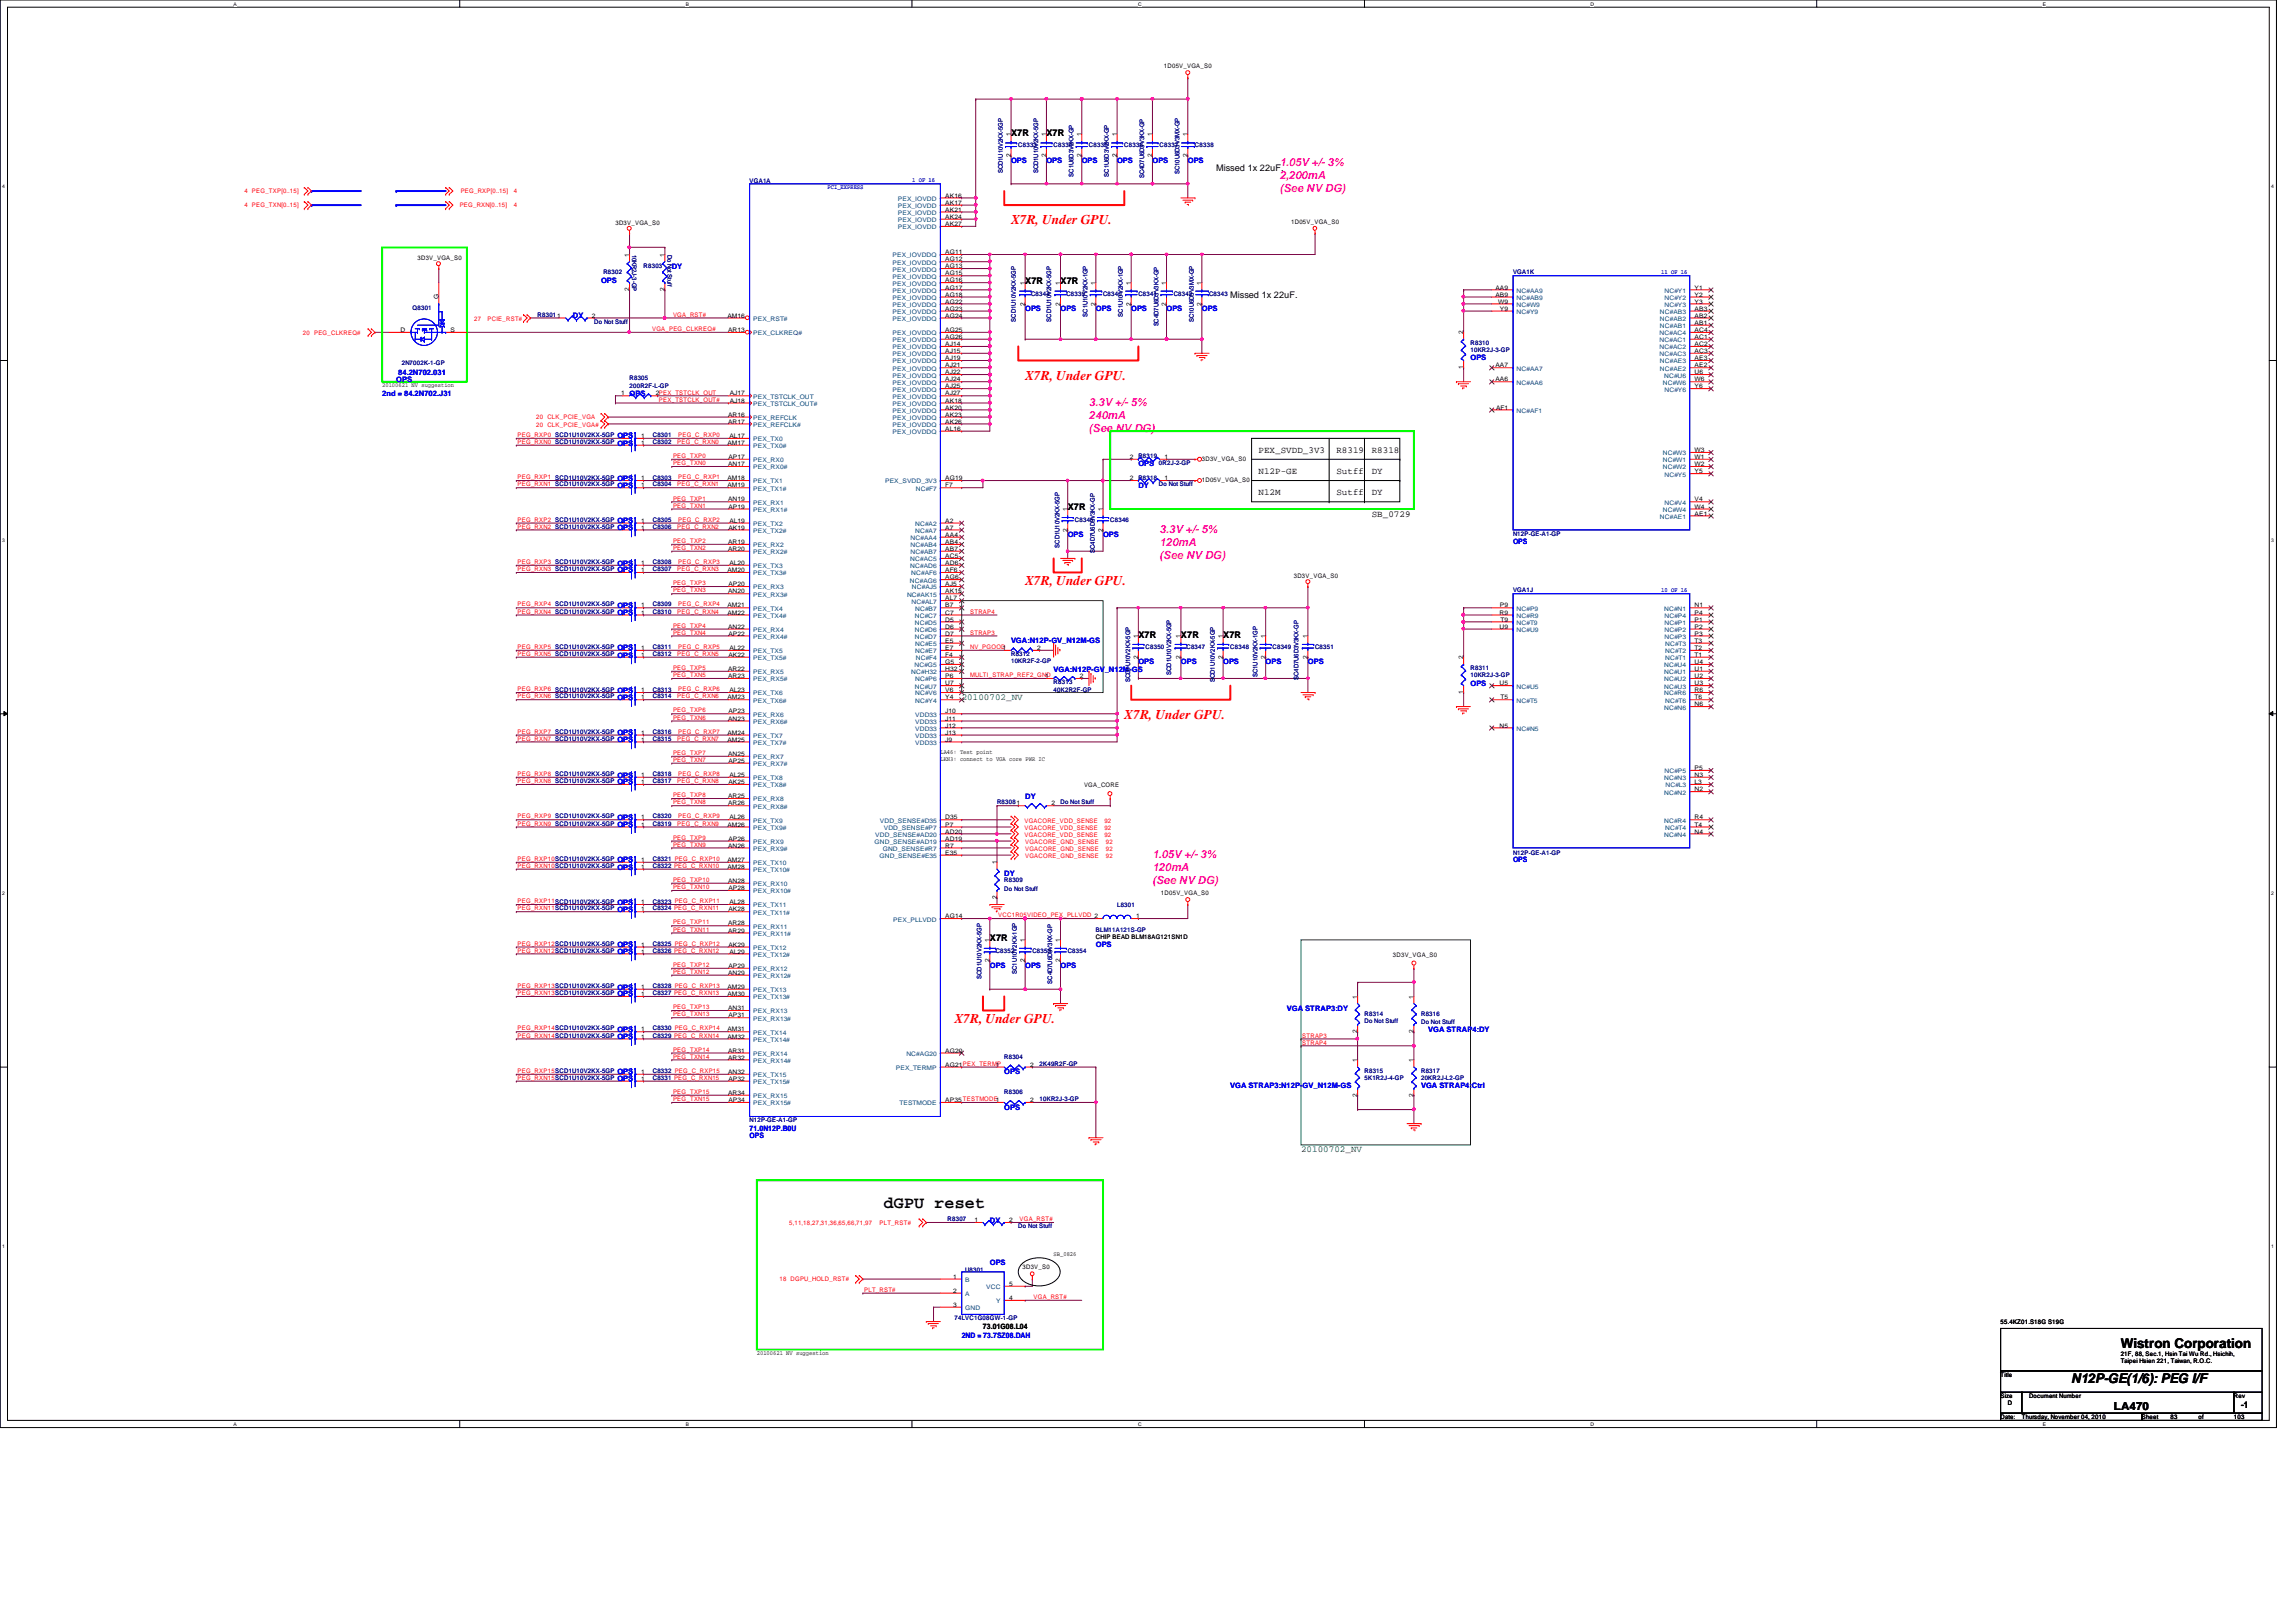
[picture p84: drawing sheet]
<svg xmlns="http://www.w3.org/2000/svg" width="297mm" height="210mm" viewBox="0 0 297 210" stroke-linecap="round" stroke-linejoin="round" font-family="sans-serif">
<defs><g id="words">
<text font-size="2.2" x="114.3" y="156.3">dGPU reset</text>
<g font-size="1.7" fill="#f00">
<text x="130.8" y="29">X7R, Under GPU.</text>
<text x="132.6" y="49.2">X7R, Under GPU.</text>
<text x="132.6" y="75.7">X7R, Under GPU.</text>
<text x="145.5" y="93">X7R, Under GPU.</text>
<text x="123.5" y="132.4">X7R, Under GPU.</text>
</g>
<g font-size="1.7">
<text x="268" y="179">N12P-GE(1/6): PEG I/F</text>
<text x="274.4" y="174.5">Wistron Corporation</text>
</g>
<g font-size="1.4" fill="#f0f">
<text x="165.6" y="21.5">1.05V +/- 3%</text>
<text x="165.6" y="23.2">2,200mA</text>
<text x="165.6" y="24.8">(See NV DG)</text>
<text x="140.9" y="52.5">3.3V +/- 5%</text>
<text x="140.9" y="54.2">240mA</text>
<text x="140.9" y="55.9">(See NV DG)</text>
<text x="150" y="69">3.3V +/- 5%</text>
<text x="150" y="70.7">120mA</text>
<text x="150" y="72.4">(See NV DG)</text>
<text x="149.1" y="111">1.05V +/- 3%</text>
<text x="149.1" y="112.7">120mA</text>
<text x="149.1" y="114.4">(See NV DG)</text>
</g>
<text font-size="1.4" x="273.5" y="182.4">LA470</text>
<g font-size="1.2">
<text x="130.8" y="17.6">X7R</text>
<text x="135.4" y="17.6">X7R</text>
<text x="157.3" y="22.1">Missed 1x 22uF.</text>
<text x="132.6" y="36.8">X7R</text>
<text x="137.2" y="36.8">X7R</text>
<text x="159.2" y="38.6">Missed 1x 22uF.</text>
<text x="162.8" y="58.6">PEX_SVDD_3V3</text>
<text x="172.9" y="58.6">R8319</text>
<text x="177.5" y="58.6">R8318</text>
<text x="162.8" y="61.3">N12P-GE</text>
<text x="162.8" y="64.1">N12M</text>
<text x="172.9" y="61.3">Sutff</text>
<text x="172.9" y="64.1">Sutff</text>
<text x="177.5" y="61.3">DY</text>
<text x="177.5" y="64.1">DY</text>
<text x="138.1" y="66">X7R</text>
<text x="177.5" y="66.8">SB_0729</text>
<text x="147.3" y="82.5">X7R</text>
<text x="152.8" y="82.5">X7R</text>
<text x="158.2" y="82.5">X7R</text>
<text x="128.1" y="121.8">X7R</text>
<text x="289.9" y="182.2">-1</text>
</g>
<g font-size="1.2" fill="#008000">
<text x="124.4" y="90.6">20100702_NV</text>
<text x="168.3" y="149.1">20100702_NV</text>
</g>
<g font-size="1" fill="#00f">
<text x="130.8" y="21.1">OPS</text>
<text x="135.4" y="21.1">OPS</text>
<text x="140" y="21.1">OPS</text>
<text x="144.5" y="21.1">OPS</text>
<text x="149.1" y="21.1">OPS</text>
<text x="153.7" y="21.1">OPS</text>
<text x="86.9" y="34.8">DY</text>
<text x="74.1" y="41.2">DY</text>
<text x="77.8" y="36.6">OPS</text>
<text x="132.6" y="40.3">OPS</text>
<text x="137.2" y="40.3">OPS</text>
<text x="141.8" y="40.3">OPS</text>
<text x="146.3" y="40.3">OPS</text>
<text x="150.9" y="40.3">OPS</text>
<text x="155.5" y="40.3">OPS</text>
<text x="190.2" y="46.7">OPS</text>
<text x="49.4" y="51.2">2nd = 84.2N702.J31</text>
<text x="51.3" y="49.4">OPS</text>
<text x="51.5" y="48.5">84.2N702.031</text>
<text x="81.4" y="51.2">OPS</text>
<text x="79.9" y="57.7">OPS</text>
<text x="79.9" y="56.7">OPS</text>
<text x="79.9" y="63.1">OPS</text>
<text x="79.9" y="62.2">OPS</text>
<text x="147.3" y="60.4">OPS</text>
<text x="147.3" y="63.1">DY</text>
<text x="79.9" y="68.6">OPS</text>
<text x="79.9" y="67.7">OPS</text>
<text x="138.1" y="69.5">OPS</text>
<text x="142.7" y="69.5">OPS</text>
<text x="195.7" y="70.4">OPS</text>
<text x="79.9" y="74.1">OPS</text>
<text x="79.9" y="73.2">OPS</text>
<text x="79.9" y="78.7">OPS</text>
<text x="79.9" y="79.6">OPS</text>
<text x="130.8" y="83.2">VGA:N12P-GV_N12M-GS</text>
<text x="79.9" y="85.1">OPS</text>
<text x="79.9" y="84.2">OPS</text>
<text x="79.9" y="89.7">OPS</text>
<text x="136.3" y="86.9">VGA:N12P-GV_N12M-GS</text>
<text x="147.3" y="86">OPS</text>
<text x="152.8" y="86">OPS</text>
<text x="158.2" y="86">OPS</text>
<text x="163.7" y="86">OPS</text>
<text x="169.2" y="86">OPS</text>
<text x="190.2" y="88.7">OPS</text>
<text x="79.9" y="90.6">OPS</text>
<text x="79.9" y="95.1">OPS</text>
<text x="79.9" y="101.5">OPS</text>
<text x="79.9" y="96.1">OPS</text>
<text x="79.9" y="100.6">OPS</text>
<text x="79.9" y="107">OPS</text>
<text x="79.9" y="106.1">OPS</text>
<text x="132.6" y="103.4">DY</text>
<text x="79.9" y="111.6">OPS</text>
<text x="79.9" y="112.5">OPS</text>
<text x="129.9" y="113.4">DY</text>
<text x="195.7" y="111.6">OPS</text>
<text x="79.9" y="118">OPS</text>
<text x="79.9" y="117.1">OPS</text>
<text x="79.9" y="123.5">OPS</text>
<text x="79.9" y="122.6">OPS</text>
<text x="128.1" y="125.3">OPS</text>
<text x="132.6" y="125.3">OPS</text>
<text x="137.2" y="125.3">OPS</text>
<text x="141.8" y="122.6">OPS</text>
<text x="79.9" y="128.1">OPS</text>
<text x="79.9" y="128.9">OPS</text>
<text x="166.5" y="130.8">VGA STRAP3:DY</text>
<text x="79.9" y="134.5">OPS</text>
<text x="79.9" y="133.5">OPS</text>
<text x="184.8" y="133.5">VGA STRAP4:DY</text>
<text x="79.9" y="139">OPS</text>
<text x="79.9" y="140">OPS</text>
<text x="129.9" y="143.6">OPS</text>
<text x="129.9" y="139">OPS</text>
<text x="159.2" y="140.8">VGA STRAP3:N12P-GV_N12M-GS</text>
<text x="183.9" y="140.8">VGA STRAP4:Ctrl</text>
<text x="97" y="146.3">71.0N12P.B0U</text>
<text x="97" y="147.2">OPS</text>
<text x="128.1" y="158.2">DY</text>
<text x="128.1" y="163.7">OPS</text>
<text x="124.4" y="173.1">2ND = 73.7SZ08.DAH</text>
</g>
<text font-size="1" x="127.2" y="172">73.01G08.L04</text>
<g font-size=".8">
<text x="150.6" y="8.8">1D05V_VGA_S0</text>
<text x="130.8" y="17.7" transform="rotate(-90 130.8 17.7)">1</text>
<text x="135.3" y="17.7" transform="rotate(-90 135.3 17.7)">1</text>
<text x="139.9" y="17.7" transform="rotate(-90 139.9 17.7)">1</text>
<text x="144.5" y="17.7" transform="rotate(-90 144.5 17.7)">1</text>
<text x="149.1" y="17.7" transform="rotate(-90 149.1 17.7)">1</text>
<text x="153.6" y="17.7" transform="rotate(-90 153.6 17.7)">1</text>
<text x="130.8" y="20.3" transform="rotate(-90 130.8 20.3)">2</text>
<text x="135.3" y="20.3" transform="rotate(-90 135.3 20.3)">2</text>
<text x="139.9" y="20.3" transform="rotate(-90 139.9 20.3)">2</text>
<text x="144.5" y="20.3" transform="rotate(-90 144.5 20.3)">2</text>
<text x="149.1" y="20.3" transform="rotate(-90 149.1 20.3)">2</text>
<text x="153.6" y="20.3" transform="rotate(-90 153.6 20.3)">2</text>
<text x="79.6" y="29.1">3D3V_VGA_S0</text>
<text x="122.3" y="29.3">AK27</text>
<text x="122.3" y="28.3">AK24</text>
<text x="122.3" y="27.4">AK21</text>
<text x="122.3" y="26.5">AK17</text>
<text x="122.3" y="25.6">AK16</text>
<text x="167" y="29">1D05V_VGA_S0</text>
<text x="54" y="33.7">3D3V_VGA_S0</text>
<text x="81.4" y="33.2" transform="rotate(-90 81.4 33.2)">1</text>
<text x="86" y="33.2" transform="rotate(-90 86 33.2)">1</text>
<text x="122.3" y="35.6">AG15</text>
<text x="122.3" y="34.7">AG13</text>
<text x="122.3" y="33.8">AG12</text>
<text x="122.3" y="32.9">AG11</text>
<text x="56.7" y="38.7" transform="rotate(-90 56.7 38.7)">G</text>
<text x="76.6" y="41.1">2</text>
<text x="81.4" y="37.7" transform="rotate(-90 81.4 37.7)">2</text>
<text x="86" y="37.7" transform="rotate(-90 86 37.7)">2</text>
<text x="94.1" y="41.1">AM16</text>
<text x="122.3" y="41.1">AG24</text>
<text x="122.3" y="40.2">AG23</text>
<text x="122.3" y="39.3">AG22</text>
<text x="122.3" y="38.4">AG18</text>
<text x="122.3" y="37.5">AG17</text>
<text x="122.3" y="36.5">AG16</text>
<text x="132.6" y="39.5" transform="rotate(-90 132.6 39.5)">2</text>
<text x="132.6" y="36.9" transform="rotate(-90 132.6 36.9)">1</text>
<text x="137.2" y="39.5" transform="rotate(-90 137.2 39.5)">2</text>
<text x="137.2" y="36.9" transform="rotate(-90 137.2 36.9)">1</text>
<text x="141.7" y="39.5" transform="rotate(-90 141.7 39.5)">2</text>
<text x="141.7" y="36.9" transform="rotate(-90 141.7 36.9)">1</text>
<text x="146.3" y="39.5" transform="rotate(-90 146.3 39.5)">2</text>
<text x="146.3" y="36.9" transform="rotate(-90 146.3 36.9)">1</text>
<text x="150.9" y="39.5" transform="rotate(-90 150.9 39.5)">2</text>
<text x="150.9" y="36.9" transform="rotate(-90 150.9 36.9)">1</text>
<text x="155.4" y="39.5" transform="rotate(-90 155.4 39.5)">2</text>
<text x="155.4" y="36.9" transform="rotate(-90 155.4 36.9)">1</text>
<text x="193.5" y="38.4">AB9</text>
<text x="193.5" y="37.5">AA9</text>
<text x="193.8" y="39.3">W9</text>
<text x="194.1" y="40.2">Y9</text>
<text x="219.2" y="41.1">AB2</text>
<text x="219.2" y="40.2">AB3</text>
<text x="219.2" y="39.3">Y3</text>
<text x="219.2" y="38.4">Y2</text>
<text x="219.2" y="37.5">Y1</text>
<text x="51.8" y="43">D</text>
<text x="58.3" y="43">S</text>
<text x="94.2" y="43">AR13</text>
<text x="122.3" y="47.5">AJ21</text>
<text x="122.3" y="46.6">AJ19</text>
<text x="122.3" y="45.7">AJ15</text>
<text x="122.3" y="44.8">AJ14</text>
<text x="122.3" y="43.9">AG26</text>
<text x="122.3" y="43">AG25</text>
<text x="189.3" y="47.8" transform="rotate(-90 189.3 47.8)">1</text>
<text x="189.3" y="43.3" transform="rotate(-90 189.3 43.3)">2</text>
<text x="193.5" y="47.5">AA7</text>
<text x="219.2" y="47.5">AE2</text>
<text x="219.2" y="46.6">AE3</text>
<text x="219.2" y="45.7">AC3</text>
<text x="219.2" y="44.8">AC2</text>
<text x="219.2" y="43.9">AC1</text>
<text x="219.2" y="43">AC4</text>
<text x="219.2" y="42">AB1</text>
<text x="49.4" y="50.1">20100621 NV suggestion</text>
<text x="80.3" y="51.2">1</text>
<text x="84.8" y="51.2">2PEX_TSTCLK_OUT</text>
<text x="94.2" y="53.9">AR16</text>
<text x="94.4" y="52.1">AJ18</text>
<text x="94.4" y="51.2">AJ17</text>
<text x="122.3" y="53.9">AK23</text>
<text x="122.3" y="53">AK20</text>
<text x="122.3" y="52.1">AK18</text>
<text x="122.3" y="51.2">AJ27</text>
<text x="122.3" y="50.2">AJ25</text>
<text x="122.3" y="49.4">AJ24</text>
<text x="122.3" y="48.4">AJ22</text>
<text x="193.5" y="49.4">AA6</text>
<text x="193.5" y="53">AF1</text>
<text x="219.2" y="50.2">Y6</text>
<text x="219.2" y="49.4">W6</text>
<text x="219.2" y="48.4">U6</text>
<text x="80.3" y="57.6">2</text>
<text x="80.3" y="56.7">2</text>
<text x="83" y="57.6">1</text>
<text x="83" y="56.7">1</text>
<text x="94.1" y="57.6">AM17</text>
<text x="94.2" y="54.8">AR17</text>
<text x="94.2" y="59.4">AP17</text>
<text x="94.4" y="56.7">AL17</text>
<text x="122.3" y="55.8">AL16</text>
<text x="122.3" y="54.8">AK26</text>
<text x="146.2" y="59.4">2</text>
<text x="150.7" y="59.4">1</text>
<text x="155.5" y="59.6">3D3V_VGA_S0</text>
<text x="219.2" y="59.4">W1</text>
<text x="219.2" y="58.5">W3</text>
<text x="80.3" y="63.1">2</text>
<text x="80.3" y="62.1">2</text>
<text x="83" y="63.1">1</text>
<text x="83" y="62.1">1</text>
<text x="94.1" y="63.1">AM19</text>
<text x="94.1" y="62.1">AM18</text>
<text x="94.2" y="64.9">AN19</text>
<text x="94.2" y="60.3">AN17</text>
<text x="94.2" y="65.8">AP19</text>
<text x="122.3" y="63.1">F7</text>
<text x="122.3" y="62.1">AG19</text>
<text x="146.2" y="62.1">2</text>
<text x="150.7" y="62.1">1</text>
<text x="155.5" y="62.4">1D05V_VGA_S0</text>
<text x="219.2" y="65.8">W4</text>
<text x="219.2" y="64.9">V4</text>
<text x="219.2" y="61.3">Y5</text>
<text x="219.2" y="60.3">W2</text>
<text x="80.3" y="68.5">2</text>
<text x="80.3" y="67.6">2</text>
<text x="83" y="68.5">1</text>
<text x="83" y="67.6">1</text>
<text x="94.2" y="71.3">AR20</text>
<text x="94.2" y="70.4">AR19</text>
<text x="94.2" y="68.5">AK19</text>
<text x="94.4" y="67.6">AL19</text>
<text x="122.3" y="71.3">AB7</text>
<text x="122.3" y="70.4">AB4</text>
<text x="122.3" y="69.5">AA4</text>
<text x="122.3" y="68.5">A7</text>
<text x="122.3" y="67.6">A2</text>
<text x="138.1" y="68.8" transform="rotate(-90 138.1 68.8)">2</text>
<text x="138.1" y="66.1" transform="rotate(-90 138.1 66.1)">1</text>
<text x="142.7" y="68.8" transform="rotate(-90 142.7 68.8)">2</text>
<text x="142.7" y="66.1" transform="rotate(-90 142.7 66.1)">1</text>
<text x="219.2" y="66.7">AE1</text>
<text x="80.3" y="74">2</text>
<text x="80.3" y="73.1">2</text>
<text x="83" y="74">1</text>
<text x="83" y="73.1">1</text>
<text x="94.1" y="74">AM20</text>
<text x="94.2" y="76.8">AN20</text>
<text x="94.2" y="75.9">AP20</text>
<text x="94.4" y="73.1">AL20</text>
<text x="122.3" y="76.8">AK15</text>
<text x="122.3" y="75.9">AJ5</text>
<text x="122.3" y="75">AG6</text>
<text x="122.3" y="74">AF6</text>
<text x="122.3" y="73.1">AD6</text>
<text x="122.3" y="72.2">AC5</text>
<text x="122.3" y="77.7">AL7</text>
<text x="167.4" y="74.8">3D3V_VGA_S0</text>
<text x="80.3" y="78.6">2</text>
<text x="80.3" y="79.5">2</text>
<text x="83" y="78.6">1</text>
<text x="83" y="79.5">1</text>
<text x="94.1" y="79.5">AM22</text>
<text x="94.1" y="78.6">AM21</text>
<text x="94.2" y="81.4">AN22</text>
<text x="94.2" y="82.3">AP22</text>
<text x="122.3" y="83.2">E5</text>
<text x="122.3" y="82.3">D7</text>
<text x="122.3" y="81.4">D6</text>
<text x="122.3" y="79.5">C7</text>
<text x="122.3" y="78.6">B7</text>
<text x="122.3" y="80.4">D5</text>
<text x="147.2" y="82.6" transform="rotate(-90 147.2 82.6)">1</text>
<text x="152.7" y="82.6" transform="rotate(-90 152.7 82.6)">1</text>
<text x="158.2" y="82.6" transform="rotate(-90 158.2 82.6)">1</text>
<text x="163.7" y="82.6" transform="rotate(-90 163.7 82.6)">1</text>
<text x="169.2" y="82.6" transform="rotate(-90 169.2 82.6)">1</text>
<text x="194" y="81.4">U9</text>
<text x="194" y="79.5">R9</text>
<text x="194.1" y="78.6">P9</text>
<text x="194.1" y="80.4">T9</text>
<text x="219.2" y="83.2">T3</text>
<text x="219.2" y="82.3">P3</text>
<text x="219.2" y="81.4">P2</text>
<text x="219.2" y="80.4">P1</text>
<text x="219.2" y="79.5">P4</text>
<text x="219.2" y="78.6">N1</text>
<text x="80.3" y="85">2</text>
<text x="80.3" y="84.1">2</text>
<text x="80.3" y="89.6">2</text>
<text x="83" y="85">1</text>
<text x="83" y="84.1">1</text>
<text x="83" y="89.6">1</text>
<text x="94.2" y="87.8">AR23</text>
<text x="94.2" y="86.8">AR22</text>
<text x="94.2" y="85">AK22</text>
<text x="94.4" y="89.6">AL23</text>
<text x="94.4" y="84.1">AL22</text>
<text x="122.3" y="89.6">V6</text>
<text x="122.3" y="88.7">U7</text>
<text x="122.3" y="84.1">E7</text>
<text x="122.3" y="85">F4</text>
<text x="122.3" y="85.9">G5</text>
<text x="122.3" y="86.8">H32</text>
<text x="122.3" y="87.8">P6</text>
<text x="129.7" y="84.1">1</text>
<text x="134.2" y="84.1">2</text>
<text x="135.2" y="87.8">1</text>
<text x="139.7" y="87.8">2</text>
<text x="147.2" y="85.3" transform="rotate(-90 147.2 85.3)">2</text>
<text x="152.7" y="85.3" transform="rotate(-90 152.7 85.3)">2</text>
<text x="158.2" y="85.3" transform="rotate(-90 158.2 85.3)">2</text>
<text x="163.7" y="85.3" transform="rotate(-90 163.7 85.3)">2</text>
<text x="169.2" y="85.3" transform="rotate(-90 169.2 85.3)">2</text>
<text x="189.3" y="89.8" transform="rotate(-90 189.3 89.8)">1</text>
<text x="189.3" y="85.3" transform="rotate(-90 189.3 85.3)">2</text>
<text x="194" y="88.7">U5</text>
<text x="219.2" y="89.6">R6</text>
<text x="219.2" y="88.7">U3</text>
<text x="219.2" y="87.8">U2</text>
<text x="219.2" y="86.8">U1</text>
<text x="219.2" y="85.9">U4</text>
<text x="219.2" y="85">T1</text>
<text x="219.2" y="84.1">T2</text>
<text x="80.3" y="96">2</text>
<text x="80.3" y="90.5">2</text>
<text x="80.3" y="95.1">2</text>
<text x="83" y="96">1</text>
<text x="83" y="90.5">1</text>
<text x="83" y="95.1">1</text>
<text x="94.1" y="96">AM25</text>
<text x="94.1" y="95.1">AM24</text>
<text x="94.1" y="90.5">AM23</text>
<text x="94.2" y="93.3">AN23</text>
<text x="94.2" y="92.3">AP23</text>
<text x="122.3" y="96">J9</text>
<text x="122.3" y="95.1">J13</text>
<text x="122.3" y="94.1">J12</text>
<text x="122.3" y="93.3">J11</text>
<text x="122.3" y="92.3">J10</text>
<text x="122.3" y="90.5">Y4</text>
<text x="194" y="94.1">N5</text>
<text x="194.1" y="90.5">T5</text>
<text x="219.2" y="91.4">N6</text>
<text x="219.2" y="90.5">T6</text>
<text x="80.3" y="101.5">2</text>
<text x="80.3" y="100.5">2</text>
<text x="83" y="101.5">1</text>
<text x="83" y="100.5">1</text>
<text x="94.2" y="97.8">AN25</text>
<text x="94.2" y="101.5">AK25</text>
<text x="94.2" y="98.7">AP25</text>
<text x="94.4" y="100.5">AL25</text>
<text x="121.7" y="97.6">LA46: Test point</text>
<text x="121.7" y="98.5">LKN3: connect to VGA core PWR IC</text>
<text x="140.2" y="101.8">VGA_CORE</text>
<text x="219.2" y="101.5">L3</text>
<text x="219.2" y="100.5">N3</text>
<text x="219.2" y="99.7">P5</text>
<text x="80.3" y="107">2</text>
<text x="80.3" y="106">2</text>
<text x="83" y="107">1</text>
<text x="83" y="106">1</text>
<text x="94.1" y="107">AM26</text>
<text x="94.2" y="104.2">AR26</text>
<text x="94.2" y="103.3">AR25</text>
<text x="94.4" y="106">AL26</text>
<text x="122.3" y="107.9">AD20</text>
<text x="122.3" y="107">P7</text>
<text x="122.3" y="106">D35</text>
<text x="136" y="104.2">2</text>
<text x="219.2" y="107.9">N4</text>
<text x="219.2" y="107">T4</text>
<text x="219.2" y="106">R4</text>
<text x="219.2" y="102.4">N2</text>
<text x="80.3" y="111.5">2</text>
<text x="80.3" y="112.4">2</text>
<text x="83" y="111.5">1</text>
<text x="83" y="112.4">1</text>
<text x="94.1" y="112.4">AM28</text>
<text x="94.1" y="111.5">AM27</text>
<text x="94.2" y="109.7">AN26</text>
<text x="94.2" y="108.8">AP26</text>
<text x="122.3" y="110.6">E35</text>
<text x="122.3" y="109.7">R7</text>
<text x="122.3" y="108.8">AD19</text>
<text x="128.9" y="111.8" transform="rotate(-90 128.9 111.8)">1</text>
<text x="80.3" y="117.9">2</text>
<text x="80.3" y="117">2</text>
<text x="83" y="117.9">1</text>
<text x="83" y="117">1</text>
<text x="94.2" y="119.8">AR28</text>
<text x="94.2" y="114.3">AN28</text>
<text x="94.2" y="117.9">AK28</text>
<text x="94.2" y="115.2">AP28</text>
<text x="94.4" y="117">AL28</text>
<text x="122.3" y="118.8">AG14</text>
<text x="128.9" y="116.3" transform="rotate(-90 128.9 116.3)">2</text>
<text x="147" y="118.8">1</text>
<text x="150.2" y="115.8">1D05V_VGA_S0</text>
<text x="80.3" y="123.4">2</text>
<text x="80.3" y="122.5">2</text>
<text x="83" y="123.4">1</text>
<text x="83" y="122.5">1</text>
<text x="94.2" y="120.7">AR29</text>
<text x="94.2" y="125.3">AP29</text>
<text x="94.2" y="122.5">AK29</text>
<text x="94.4" y="123.4">AL29</text>
<text x="128" y="124.5" transform="rotate(-90 128 124.5)">2</text>
<text x="128" y="121.9" transform="rotate(-90 128 121.9)">1</text>
<text x="132.6" y="124.5" transform="rotate(-90 132.6 124.5)">2</text>
<text x="132.6" y="121.9" transform="rotate(-90 132.6 121.9)">1</text>
<text x="137.2" y="124.5" transform="rotate(-90 137.2 124.5)">2</text>
<text x="137.2" y="121.9" transform="rotate(-90 137.2 121.9)">1</text>
<text x="141.8" y="121.5">CHIP BEAD BLM18AG121SN1D</text>
<text x="180.2" y="123.8">3D3V_VGA_S0</text>
<text x="80.3" y="128">2</text>
<text x="80.3" y="128.9">2</text>
<text x="83" y="128">1</text>
<text x="83" y="128.9">1</text>
<text x="94.1" y="128.9">AM30</text>
<text x="94.1" y="128">AM29</text>
<text x="94.2" y="130.7">AN31</text>
<text x="94.2" y="126.2">AN29</text>
<text x="94.2" y="131.7">AP31</text>
<text x="175.6" y="129.2" transform="rotate(-90 175.6 129.2)">1</text>
<text x="182.9" y="129.2" transform="rotate(-90 182.9 129.2)">1</text>
<text x="80.3" y="134.4">2</text>
<text x="80.3" y="133.5">2</text>
<text x="83" y="134.4">1</text>
<text x="83" y="133.5">1</text>
<text x="94.1" y="134.4">AM32</text>
<text x="94.1" y="133.5">AM31</text>
<text x="94.2" y="137.1">AR32</text>
<text x="94.2" y="136.2">AR31</text>
<text x="122.3" y="136.2">AG20</text>
<text x="175.6" y="137.5" transform="rotate(-90 175.6 137.5)">1</text>
<text x="175.6" y="133.7" transform="rotate(-90 175.6 133.7)">2</text>
<text x="182.9" y="137.5" transform="rotate(-90 182.9 137.5)">1</text>
<text x="182.9" y="133.7" transform="rotate(-90 182.9 133.7)">2</text>
<text x="80.3" y="139">2</text>
<text x="80.3" y="139.9">2</text>
<text x="83" y="139">1</text>
<text x="83" y="139.9">1</text>
<text x="94.2" y="141.7">AR34</text>
<text x="94.2" y="139">AN32</text>
<text x="94.2" y="142.6">AP34</text>
<text x="94.2" y="139.9">AP32</text>
<text x="122.3" y="142.6">AP35 TESTMODE1</text>
<text x="122.3" y="138">AG21PEX_TERMP</text>
<text x="128.8" y="138">1</text>
<text x="133.3" y="142.6">2</text>
<text x="133.3" y="138">2</text>
<text x="175.6" y="141.9" transform="rotate(-90 175.6 141.9)">2</text>
<text x="182.9" y="141.9" transform="rotate(-90 182.9 141.9)">2</text>
<text x="126.1" y="158.2">1</text>
<text x="130.6" y="158.2">2</text>
<text x="123.3" y="165.5">1</text>
<text x="123.3" y="167.3">2</text>
<text x="130.6" y="166.4">5</text>
<text x="132.3" y="164.3">3D3V_S0</text>
<text x="136.3" y="162.6">SB_0826</text>
<text x="123.3" y="169.1">3</text>
<text x="130.6" y="168.2">4</text>
<text x="258.8" y="171.3">55.4KZ01.S18G S19G</text>
<text x="97.9" y="175.3">20100621 NV suggestion</text>
<text x="258.8" y="178.2">Title</text>
<text x="274.4" y="175.4">21F, 88, Sec.1, Hsin Tai Wu Rd., Hsichih,</text>
<text x="274.4" y="176.4">Taipei Hsien 221, Taiwan, R.O.C.</text>
<text x="258.8" y="180.9">Size</text>
<text x="258.8" y="183.6">Date:</text>
<text x="259.8" y="181.8">D</text>
<text x="261.6" y="183.6">Thursday, November 04, 2010</text>
<text x="262.5" y="180.9">Document Number</text>
<text x="277.1" y="183.6">Sheet</text>
<text x="280.8" y="183.6">83</text>
<text x="284.4" y="183.6">of</text>
<text x="289" y="180.9">Rev</text>
<text x="289" y="183.6">103</text>
</g>
<g font-size=".8" fill="#000080">
<text x="97" y="23.6">VGA1A</text>
<text x="129.7" y="22.4" transform="rotate(-90 129.7 22.4)">SCD1U10V2KX-5GP</text>
<text x="131.7" y="19">C8333</text>
<text x="134.3" y="22.4" transform="rotate(-90 134.3 22.4)">SCD1U10V2KX-5GP</text>
<text x="136.3" y="19">C8334</text>
<text x="138.9" y="22.9" transform="rotate(-90 138.9 22.9)">SC1U6D3V2KX-GP</text>
<text x="140.9" y="19">C8335</text>
<text x="143.5" y="22.9" transform="rotate(-90 143.5 22.9)">SC1U6D3V2KX-GP</text>
<text x="145.5" y="19">C8336</text>
<text x="148" y="23.1" transform="rotate(-90 148 23.1)">SC4D7U6D3V3KX-GP</text>
<text x="150" y="19">C8337</text>
<text x="152.6" y="22.5" transform="rotate(-90 152.6 22.5)">SC10U6D3V3MX-GP</text>
<text x="154.6" y="19">C8338</text>
<text x="78.1" y="35.5">R8302</text>
<text x="81.8" y="32.9" transform="rotate(90 81.8 32.9)">10KR2J-3-GP</text>
<text x="83.3" y="34.6">R8303</text>
<text x="86.4" y="32.9" transform="rotate(90 86.4 32.9)">Do Not Stuff</text>
<text x="195.7" y="35.5">VGA1K</text>
<text x="53.4" y="40.1">Q8301</text>
<text x="69.6" y="41">R83011</text>
<text x="76.9" y="41.9">Do Not Stuff</text>
<text x="131.4" y="41.6" transform="rotate(-90 131.4 41.6)">SCD1U10V2KX-5GP</text>
<text x="133.4" y="38.3">C8344</text>
<text x="136" y="41.6" transform="rotate(-90 136 41.6)">SCD1U10V2KX-5GP</text>
<text x="138" y="38.3">C8339</text>
<text x="140.7" y="41" transform="rotate(-90 140.7 41)">SC1U10V2KX-1GP</text>
<text x="142.7" y="38.3">C8340</text>
<text x="145.3" y="41" transform="rotate(-90 145.3 41)">SC1U10V2KX-1GP</text>
<text x="147.3" y="38.3">C8341</text>
<text x="151.8" y="38.3">C8342</text>
<text x="154.4" y="41.7" transform="rotate(-90 154.4 41.7)">SC10U6D3V3MX-GP</text>
<text x="156.4" y="38.3">C8343</text>
<text x="52" y="47.2">2N7002K-1-GP</text>
<text x="149.9" y="42.2" transform="rotate(-90 149.9 42.2)">SC4D7U6D3V3KX-GP</text>
<text x="190.2" y="44.7">R8310</text>
<text x="190.2" y="45.6">10KR2J-3-GP</text>
<text x="81.4" y="49.2">R8305</text>
<text x="81.4" y="50.2">200R2F-L-GP</text>
<text x="84.5" y="57.5">C8302</text>
<text x="84.5" y="56.6">C8301</text>
<text x="147.3" y="59.3">R8319</text>
<text x="84.5" y="62.9">C8304</text>
<text x="84.5" y="62.1">C8303</text>
<text x="147.3" y="62.1">R8318</text>
<text x="149.9" y="60.1">0R2J-2-GP</text>
<text x="149.9" y="62.9">Do Not Stuff</text>
<text x="84.5" y="68.5">C8306</text>
<text x="84.5" y="67.5">C8305</text>
<text x="137.1" y="70.9" transform="rotate(-90 137.1 70.9)">SCD1U10V2KX-5GP</text>
<text x="139.1" y="67.5">C8345</text>
<text x="141.6" y="71.5" transform="rotate(-90 141.6 71.5)">SC4D7U6D3V3KX-GP</text>
<text x="143.6" y="67.5">C8346</text>
<text x="195.7" y="69.3">N12P-GE-A1-GP</text>
<text x="84.5" y="73.9">C8307</text>
<text x="84.5" y="73">C8308</text>
<text x="195.7" y="76.7">VGA1J</text>
<text x="84.5" y="84">C8311</text>
<text x="84.5" y="78.5">C8309</text>
<text x="84.5" y="79.4">C8310</text>
<text x="148.2" y="84">C8350</text>
<text x="153.5" y="84">C8347</text>
<text x="159.2" y="84">C8348</text>
<text x="164.6" y="84">C8349</text>
<text x="170.1" y="84">C8351</text>
<text x="84.5" y="84.9">C8312</text>
<text x="84.5" y="89.5">C8313</text>
<text x="130.8" y="84.9">R8312</text>
<text x="130.8" y="85.8">10KR2F-2-GP</text>
<text x="136.3" y="88.6">R8313</text>
<text x="136.3" y="89.5">40K2R2F-GP</text>
<text x="146.2" y="88.3" transform="rotate(-90 146.2 88.3)">SCD1U10V2KX-5GP</text>
<text x="151.5" y="87.3" transform="rotate(-90 151.5 87.3)">SCD1U10V2KX-5GP</text>
<text x="157.2" y="88.3" transform="rotate(-90 157.2 88.3)">SCD1U10V2KX-5GP</text>
<text x="162.7" y="87.6" transform="rotate(-90 162.7 87.6)">SC1U10V2KX-1GP</text>
<text x="168" y="88" transform="rotate(-90 168 88)">SC4D7U6D3V3KX-GP</text>
<text x="190.2" y="86.7">R8311</text>
<text x="190.2" y="87.6">10KR2J-3-GP</text>
<text x="84.5" y="95.9">C8315</text>
<text x="84.5" y="90.4">C8314</text>
<text x="84.5" y="95">C8316</text>
<text x="84.5" y="101.3">C8317</text>
<text x="84.5" y="100.5">C8318</text>
<text x="84.5" y="106.8">C8319</text>
<text x="84.5" y="105.9">C8320</text>
<text x="129" y="104.1">R83081</text>
<text x="137.2" y="104.1">Do Not Stuff</text>
<text x="84.5" y="111.4">C8321 PEG_C_RXP10</text>
<text x="84.5" y="112.4">C8322 PEG_C_RXN10</text>
<text x="195.7" y="110.7">N12P-GE-A1-GP</text>
<text x="84.5" y="117.8">C8324 PEG_C_RXN11</text>
<text x="84.5" y="116.9">C8323 PEG_C_RXP11</text>
<text x="129.9" y="114.2">R8309</text>
<text x="129.9" y="115.3">Do Not Stuff</text>
<text x="144.5" y="117.3">L8301</text>
<text x="84.5" y="123.3">C8326 PEG_C_RXN12</text>
<text x="84.5" y="122.4">C8325 PEG_C_RXP12</text>
<text x="128.8" y="123.3">C8352</text>
<text x="133.6" y="123.3">C8353</text>
<text x="138.1" y="123.3">C8354</text>
<text x="141.8" y="120.6">BLM11A121S-GP</text>
<text x="84.5" y="127.9">C8328 PEG_C_RXP13</text>
<text x="84.5" y="128.8">C8327 PEG_C_RXN13</text>
<text x="127" y="126.7" transform="rotate(-90 127 126.7)">SCD1U10V2KX-5GP</text>
<text x="131.6" y="126" transform="rotate(-90 131.6 126)">SC1U10V2KX-1GP</text>
<text x="136.1" y="127.3" transform="rotate(-90 136.1 127.3)">SC4D7U6D3V3KX-GP</text>
<text x="176.5" y="131.5">R8314</text>
<text x="183.9" y="131.5">R8316</text>
<text x="84.5" y="134.3">C8329 PEG_C_RXN14</text>
<text x="84.5" y="133.3">C8330 PEG_C_RXP14</text>
<text x="129.9" y="137">R8304</text>
<text x="134.5" y="137.9">2K49R2F-GP</text>
<text x="176.5" y="132.4">Do Not Stuff</text>
<text x="183.9" y="132.5">Do Not Stuff</text>
<text x="84.5" y="138.9">C8332 PEG_C_RXP15</text>
<text x="84.5" y="139.8">C8331 PEG_C_RXN15</text>
<text x="129.9" y="141.6">R8306</text>
<text x="134.5" y="142.5">10KR2J-3-GP</text>
<text x="176.5" y="138.9">R8315</text>
<text x="176.5" y="139.8">5K1R2J-4-GP</text>
<text x="183.9" y="138.9">R8317</text>
<text x="183.9" y="139.8">20KR2J-L2-GP</text>
<text x="97" y="145.2">N12P-GE-A1-GP</text>
<text x="122.6" y="158.1">R8307</text>
<text x="131.7" y="159">Do Not Stuff</text>
<text x="124.9" y="164.5">U8301</text>
<text x="123.5" y="170.9">74LVC1G08GW-1-GP</text>
</g>
<g font-size=".8" fill="#00f">
<text x="118" y="23.5">1 OF 16</text>
<text x="107.1" y="24.5">PCI_EXPRESS</text>
<text x="214.9" y="35.4">11 OF 16</text>
<text x="214.9" y="76.6">10 OF 16</text>
</g>
<g font-size=".8" fill="#f00">
<text x="31.6" y="26.8">4 PEG_TXN[0..15]</text>
<text x="31.6" y="24.9">4 PEG_TXP[0..15]</text>
<text x="59.5" y="26.8">PEG_RXN[0..15]</text>
<text x="59.6" y="25">PEG_RXP[0..15]</text>
<text x="66.5" y="26.8">4</text>
<text x="66.5" y="25">4</text>
<text x="61.3" y="41.5">27</text>
<text x="63.1" y="41.5">PCIE_RST#</text>
<text x="87.1" y="41">VGA_RST#</text>
<text x="39.2" y="43.3">20 PEG_CLKREQ#</text>
<text x="84.4" y="42.8">VGA_PEG_CLKREQ#</text>
<text x="85.3" y="52">PEX_TSTCLK_OUT#</text>
<text x="67" y="57.4">PEG_RXN0 SCD1U10V2KX-5GP</text>
<text x="67" y="56.6">PEG_RXP0 SCD1U10V2KX-5GP</text>
<text x="69.4" y="54.3">20 CLK_PCIE_VGA</text>
<text x="69.4" y="55.2">20 CLK_PCIE_VGA#</text>
<text x="87.1" y="59.3">PEG_TXP0</text>
<text x="87.6" y="57.4">PEG_C_RXN0</text>
<text x="87.8" y="56.6">PEG_C_RXP0</text>
<text x="67" y="62.9">PEG_RXN1 SCD1U10V2KX-5GP</text>
<text x="67" y="62">PEG_RXP1 SCD1U10V2KX-5GP</text>
<text x="87.1" y="64.8">PEG_TXP1</text>
<text x="87.1" y="65.7">PEG_TXN1</text>
<text x="87.1" y="60.2">PEG_TXN0</text>
<text x="87.6" y="62.9">PEG_C_RXN1</text>
<text x="87.8" y="62">PEG_C_RXP1</text>
<text x="67" y="68.4">PEG_RXN2 SCD1U10V2KX-5GP</text>
<text x="67" y="67.5">PEG_RXP2 SCD1U10V2KX-5GP</text>
<text x="87.1" y="70.3">PEG_TXP2</text>
<text x="87.1" y="71.2">PEG_TXN2</text>
<text x="87.6" y="68.4">PEG_C_RXN2</text>
<text x="87.8" y="67.5">PEG_C_RXP2</text>
<text x="67" y="73">PEG_RXP3 SCD1U10V2KX-5GP</text>
<text x="67" y="73.9">PEG_RXN3 SCD1U10V2KX-5GP</text>
<text x="87.1" y="75.7">PEG_TXP3</text>
<text x="87.1" y="76.7">PEG_TXN3</text>
<text x="87.6" y="73.9">PEG_C_RXN3</text>
<text x="87.8" y="73">PEG_C_RXP3</text>
<text x="67" y="79.4">PEG_RXN4 SCD1U10V2KX-5GP</text>
<text x="67" y="84">PEG_RXP5 SCD1U10V2KX-5GP</text>
<text x="67" y="78.5">PEG_RXP4 SCD1U10V2KX-5GP</text>
<text x="87.1" y="81.2">PEG_TXP4</text>
<text x="87.1" y="82.1">PEG_TXN4</text>
<text x="87.6" y="79.4">PEG_C_RXN4</text>
<text x="87.8" y="84">PEG_C_RXP5</text>
<text x="87.8" y="78.5">PEG_C_RXP4</text>
<text x="125.5" y="79.4">STRAP4</text>
<text x="125.5" y="82.1">STRAP3</text>
<text x="125.5" y="84">NV_PGOOD</text>
<text x="67" y="84.9">PEG_RXN5 SCD1U10V2KX-5GP</text>
<text x="67" y="89.5">PEG_RXP6 SCD1U10V2KX-5GP</text>
<text x="87.1" y="86.7">PEG_TXP5</text>
<text x="87.1" y="87.6">PEG_TXN5</text>
<text x="87.6" y="84.9">PEG_C_RXN5</text>
<text x="87.8" y="89.5">PEG_C_RXP6</text>
<text x="125.5" y="87.6">MULTI_STRAP_REF2_GND</text>
<text x="67" y="90.4">PEG_RXN6 SCD1U10V2KX-5GP</text>
<text x="67" y="95.8">PEG_RXN7 SCD1U10V2KX-5GP</text>
<text x="67" y="95">PEG_RXP7 SCD1U10V2KX-5GP</text>
<text x="87.1" y="92.2">PEG_TXP6</text>
<text x="87.1" y="93.1">PEG_TXN6</text>
<text x="87.6" y="95.8">PEG_C_RXN7</text>
<text x="87.6" y="90.4">PEG_C_RXN6</text>
<text x="87.8" y="95">PEG_C_RXP7</text>
<text x="67" y="101.3">PEG_RXN8 SCD1U10V2KX-5GP</text>
<text x="67" y="100.4">PEG_RXP8 SCD1U10V2KX-5GP</text>
<text x="87.1" y="97.7">PEG_TXP7</text>
<text x="87.1" y="98.6">PEG_TXN7</text>
<text x="87.6" y="101.3">PEG_C_RXN8</text>
<text x="87.8" y="100.4">PEG_C_RXP8</text>
<text x="67" y="106.8">PEG_RXN9 SCD1U10V2KX-5GP</text>
<text x="67" y="105.9">PEG_RXP9 SCD1U10V2KX-5GP</text>
<text x="87.1" y="104.1">PEG_TXN8</text>
<text x="87.1" y="103.2">PEG_TXP8</text>
<text x="87.6" y="106.8">PEG_C_RXN9</text>
<text x="87.8" y="105.9">PEG_C_RXP9</text>
<text x="132.5" y="107.4">VGACORE_VDD_SENSE</text>
<text x="132.5" y="106.5">VGACORE_VDD_SENSE</text>
<text x="142.9" y="107.4">92</text>
<text x="142.9" y="106.5">92</text>
<text x="67" y="112.3">PEG_RXN10SCD1U10V2KX-5GP</text>
<text x="67" y="111.4">PEG_RXP10SCD1U10V2KX-5GP</text>
<text x="87.1" y="108.7">PEG_TXP9</text>
<text x="87.1" y="109.6">PEG_TXN9</text>
<text x="132.5" y="108.3">VGACORE_VDD_SENSE</text>
<text x="132.6" y="111">VGACORE_GND_SENSE</text>
<text x="132.6" y="109.2">VGACORE_GND_SENSE</text>
<text x="132.6" y="110.2">VGACORE_GND_SENSE</text>
<text x="142.9" y="108.3">92</text>
<text x="143.1" y="111">92</text>
<text x="143.1" y="109.2">92</text>
<text x="143.1" y="110.2">92</text>
<text x="67" y="117.8">PEG_RXN11SCD1U10V2KX-5GP</text>
<text x="67" y="116.9">PEG_RXP11SCD1U10V2KX-5GP</text>
<text x="87.1" y="119.6">PEG_TXP11</text>
<text x="87.1" y="114.1">PEG_TXP10</text>
<text x="87.1" y="115.1">PEG_TXN10</text>
<text x="129.2" y="118.7">VCC1R05VIDEO_PEX_PLLVDD 2</text>
<text x="67" y="123.3">PEG_RXN12SCD1U10V2KX-5GP</text>
<text x="67" y="122.4">PEG_RXP12SCD1U10V2KX-5GP</text>
<text x="87.1" y="125.1">PEG_TXP12</text>
<text x="87.1" y="120.6">PEG_TXN11</text>
<text x="67" y="128.8">PEG_RXN13SCD1U10V2KX-5GP</text>
<text x="67" y="127.8">PEG_RXP13SCD1U10V2KX-5GP</text>
<text x="87.1" y="130.6">PEG_TXP13</text>
<text x="87.1" y="131.5">PEG_TXN13</text>
<text x="87.1" y="126">PEG_TXN12</text>
<text x="67" y="134.3">PEG_RXN14SCD1U10V2KX-5GP</text>
<text x="67" y="133.3">PEG_RXP14SCD1U10V2KX-5GP</text>
<text x="87.1" y="137">PEG_TXN14</text>
<text x="87.1" y="136.1">PEG_TXP14</text>
<text x="168.5" y="134.3">STRAP3</text>
<text x="168.5" y="135.2">STRAP4</text>
<text x="67" y="139.7">PEG_RXN15SCD1U10V2KX-5GP</text>
<text x="67" y="138.9">PEG_RXP15SCD1U10V2KX-5GP</text>
<text x="87.1" y="141.6">PEG_TXP15</text>
<text x="87.1" y="142.5">PEG_TXN15</text>
<text x="102.1" y="158.5">5,11,18,27,31,36,65,66,71,97</text>
<text x="113.8" y="158.5">PLT_RST#</text>
<text x="131.9" y="158">VGA_RST#</text>
<text x="100.8" y="165.8">18 DGPU_HOLD_RST#</text>
<text x="111.8" y="167.2">PLT_RST#</text>
<text x="133.7" y="168.1">VGA_RST#</text>
</g>
<g font-size=".8" fill="#004080">
<text x="116.2" y="29.7">PEX_IOVDD</text>
<text x="116.2" y="28.7">PEX_IOVDD</text>
<text x="116.2" y="27.8">PEX_IOVDD</text>
<text x="116.2" y="26.9">PEX_IOVDD</text>
<text x="116.2" y="26">PEX_IOVDD</text>
<text x="115.5" y="35.1">PEX_IOVDDQ</text>
<text x="115.5" y="34.2">PEX_IOVDDQ</text>
<text x="115.5" y="33.3">PEX_IOVDDQ</text>
<text x="97.4" y="41.5">PEX_RST#</text>
<text x="115.5" y="41.5">PEX_IOVDDQ</text>
<text x="115.5" y="40.6">PEX_IOVDDQ</text>
<text x="115.5" y="39.7">PEX_IOVDDQ</text>
<text x="115.5" y="38.8">PEX_IOVDDQ</text>
<text x="115.5" y="37.9">PEX_IOVDDQ</text>
<text x="115.5" y="37">PEX_IOVDDQ</text>
<text x="115.5" y="36.1">PEX_IOVDDQ</text>
<text x="196.2" y="40.6">NC#Y9</text>
<text x="196.2" y="39.7">NC#W9</text>
<text x="196.2" y="38.8">NC#AB9</text>
<text x="196.2" y="37.9">NC#AA9</text>
<text x="214.8" y="41.5">NC#AB2</text>
<text x="214.8" y="40.6">NC#AB3</text>
<text x="215.3" y="39.7">NC#Y3</text>
<text x="215.3" y="38.8">NC#Y2</text>
<text x="215.3" y="37.9">NC#Y1</text>
<text x="97.4" y="43.4">PEX_CLKREQ#</text>
<text x="115.5" y="48">PEX_IOVDDQ</text>
<text x="115.5" y="47">PEX_IOVDDQ</text>
<text x="115.5" y="46.1">PEX_IOVDDQ</text>
<text x="115.5" y="45.2">PEX_IOVDDQ</text>
<text x="115.5" y="44.3">PEX_IOVDDQ</text>
<text x="115.5" y="43.4">PEX_IOVDDQ</text>
<text x="196.2" y="48">NC#AA7</text>
<text x="214.7" y="46.1">NC#AC3</text>
<text x="214.7" y="45.2">NC#AC2</text>
<text x="214.7" y="44.3">NC#AC1</text>
<text x="214.7" y="43.4">NC#AC4</text>
<text x="214.8" y="48">NC#AE2</text>
<text x="214.8" y="47">NC#AE3</text>
<text x="214.8" y="42.5">NC#AB1</text>
<text x="97.4" y="52.5">PEX_TSTCLK_OUT#</text>
<text x="97.4" y="51.6">PEX_TSTCLK_OUT</text>
<text x="115.5" y="53.4">PEX_IOVDDQ</text>
<text x="115.5" y="52.5">PEX_IOVDDQ</text>
<text x="115.5" y="51.6">PEX_IOVDDQ</text>
<text x="115.5" y="50.7">PEX_IOVDDQ</text>
<text x="115.5" y="49.8">PEX_IOVDDQ</text>
<text x="115.5" y="48.9">PEX_IOVDDQ</text>
<text x="196.2" y="53.4">NC#AF1</text>
<text x="196.2" y="49.8">NC#AA6</text>
<text x="215.1" y="49.8">NC#W6</text>
<text x="215.3" y="48.9">NC#U6</text>
<text x="215.3" y="50.7">NC#Y6</text>
<text x="97.4" y="59.8">PEX_RX0</text>
<text x="97.4" y="58">PEX_TX0#</text>
<text x="97.4" y="57.1">PEX_TX0</text>
<text x="97.4" y="55.2">PEX_REFCLK#</text>
<text x="97.4" y="54.4">PEX_REFCLK</text>
<text x="115.5" y="56.2">PEX_IOVDDQ</text>
<text x="115.5" y="55.2">PEX_IOVDDQ</text>
<text x="115.5" y="54.4">PEX_IOVDDQ</text>
<text x="215.1" y="59.8">NC#W1</text>
<text x="215.1" y="58.9">NC#W3</text>
<text x="97.4" y="65.3">PEX_RX1</text>
<text x="97.4" y="63.5">PEX_TX1#</text>
<text x="97.4" y="62.6">PEX_TX1</text>
<text x="97.4" y="60.7">PEX_RX0#</text>
<text x="114.5" y="62.6">PEX_SVDD_3V3</text>
<text x="118.5" y="63.5">NC#F7</text>
<text x="215.1" y="60.7">NC#W2</text>
<text x="215.3" y="65.3">NC#V4</text>
<text x="215.3" y="61.7">NC#Y5</text>
<text x="97.4" y="71.7">PEX_RX2#</text>
<text x="97.4" y="70.8">PEX_RX2</text>
<text x="97.4" y="69">PEX_TX2#</text>
<text x="97.4" y="68.1">PEX_TX2</text>
<text x="97.4" y="66.3">PEX_RX1#</text>
<text x="117.8" y="71.7">NC#AB7</text>
<text x="117.8" y="70.8">NC#AB4</text>
<text x="117.8" y="69.9">NC#AA4</text>
<text x="118.4" y="69">NC#A7</text>
<text x="118.4" y="68.1">NC#A2</text>
<text x="214.8" y="67.1">NC#AE1</text>
<text x="215.1" y="66.3">NC#W4</text>
<text x="97.4" y="77.2">PEX_RX3#</text>
<text x="97.4" y="76.3">PEX_RX3</text>
<text x="97.4" y="74.5">PEX_TX3#</text>
<text x="97.4" y="73.5">PEX_TX3</text>
<text x="117.3" y="77.2">NC#AK15</text>
<text x="117.7" y="75.4">NC#AG6</text>
<text x="117.8" y="73.5">NC#AD6</text>
<text x="117.8" y="72.6">NC#AC5</text>
<text x="117.9" y="74.5">NC#AF6</text>
<text x="118" y="76.3">NC#AJ5</text>
<text x="97.4" y="82.7">PEX_RX4#</text>
<text x="97.4" y="81.8">PEX_RX4</text>
<text x="97.4" y="80">PEX_TX4#</text>
<text x="97.4" y="79">PEX_TX4</text>
<text x="117.9" y="78.1">NC#AL7</text>
<text x="118.4" y="82.7">NC#D7</text>
<text x="118.4" y="81.8">NC#D6</text>
<text x="118.4" y="80">NC#C7</text>
<text x="118.4" y="80.9">NC#D5</text>
<text x="118.4" y="83.6">NC#E5</text>
<text x="118.4" y="79">NC#B7</text>
<text x="196.2" y="81.8">NC#U9</text>
<text x="196.2" y="80.9">NC#T9</text>
<text x="196.2" y="80">NC#R9</text>
<text x="196.2" y="79">NC#P9</text>
<text x="215.3" y="79">NC#N1</text>
<text x="215.3" y="82.7">NC#P3</text>
<text x="215.3" y="81.8">NC#P2</text>
<text x="215.3" y="80.9">NC#P1</text>
<text x="215.3" y="80">NC#P4</text>
<text x="215.4" y="83.6">NC#T3</text>
<text x="97.4" y="88.2">PEX_RX5#</text>
<text x="97.4" y="87.2">PEX_RX5</text>
<text x="97.4" y="85.4">PEX_TX5#</text>
<text x="97.4" y="84.5">PEX_TX5</text>
<text x="117.9" y="87.2">NC#H32</text>
<text x="118.3" y="86.4">NC#G5</text>
<text x="118.4" y="89.1">NC#U7</text>
<text x="118.4" y="84.5">NC#E7</text>
<text x="118.4" y="88.2">NC#P6</text>
<text x="118.5" y="85.4">NC#F4</text>
<text x="196.2" y="89.1">NC#U5</text>
<text x="215.3" y="89.1">NC#U3</text>
<text x="215.3" y="88.2">NC#U2</text>
<text x="215.3" y="87.2">NC#U1</text>
<text x="215.3" y="86.4">NC#U4</text>
<text x="215.4" y="85.4">NC#T1</text>
<text x="215.4" y="84.5">NC#T2</text>
<text x="97.4" y="95.5">PEX_TX7</text>
<text x="97.4" y="93.7">PEX_RX6#</text>
<text x="97.4" y="92.8">PEX_RX6</text>
<text x="97.4" y="90.9">PEX_TX6#</text>
<text x="97.4" y="90">PEX_TX6</text>
<text x="118.4" y="95.5">VDD33</text>
<text x="118.4" y="94.6">VDD33</text>
<text x="118.4" y="93.7">VDD33</text>
<text x="118.4" y="92.8">VDD33</text>
<text x="118.4" y="90.9">NC#Y4</text>
<text x="118.4" y="90">NC#V6</text>
<text x="196.2" y="94.6">NC#N5</text>
<text x="196.2" y="90.9">NC#T5</text>
<text x="215.3" y="91.8">NC#N6</text>
<text x="215.3" y="90">NC#R6</text>
<text x="215.4" y="90.9">NC#T6</text>
<text x="97.4" y="101.9">PEX_TX8#</text>
<text x="97.4" y="101">PEX_TX8</text>
<text x="97.4" y="99.1">PEX_RX7#</text>
<text x="97.4" y="98.3">PEX_RX7</text>
<text x="97.4" y="96.4">PEX_TX7#</text>
<text x="118.4" y="96.4">VDD33</text>
<text x="215.3" y="101">NC#N3</text>
<text x="215.3" y="100.1">NC#P5</text>
<text x="215.5" y="101.9">NC#L3</text>
<text x="97.4" y="107.4">PEX_TX9#</text>
<text x="97.4" y="106.5">PEX_TX9</text>
<text x="97.4" y="104.6">PEX_RX8#</text>
<text x="97.4" y="103.7">PEX_RX8</text>
<text x="113.8" y="106.5">VDD_SENSE#D35</text>
<text x="114.3" y="107.4">VDD_SENSE#P7</text>
<text x="215.3" y="106.5">NC#R4</text>
<text x="215.3" y="102.8">NC#N2</text>
<text x="215.4" y="107.4">NC#T4</text>
<text x="97.4" y="112.9">PEX_TX10#</text>
<text x="97.4" y="112">PEX_TX10</text>
<text x="97.4" y="110.1">PEX_RX9#</text>
<text x="97.4" y="109.2">PEX_RX9</text>
<text x="113.2" y="109.2">GND_SENSE#AD19</text>
<text x="113.2" y="108.3">VDD_SENSE#AD20</text>
<text x="113.8" y="111">GND_SENSE#E35</text>
<text x="114.2" y="110.1">GND_SENSE#R7</text>
<text x="215.3" y="108.3">NC#N4</text>
<text x="97.4" y="118.4">PEX_TX11#</text>
<text x="97.4" y="117.4">PEX_TX11</text>
<text x="97.4" y="115.6">PEX_RX10#</text>
<text x="97.4" y="114.7">PEX_RX10</text>
<text x="115.6" y="119.3">PEX_PLLVDD</text>
<text x="97.4" y="125.7">PEX_RX12</text>
<text x="97.4" y="123.8">PEX_TX12#</text>
<text x="97.4" y="122.9">PEX_TX12</text>
<text x="97.4" y="121.1">PEX_RX11#</text>
<text x="97.4" y="120.2">PEX_RX11</text>
<text x="97.4" y="131.1">PEX_RX13</text>
<text x="97.4" y="129.3">PEX_TX13#</text>
<text x="97.4" y="128.4">PEX_TX13</text>
<text x="97.4" y="126.6">PEX_RX12#</text>
<text x="97.4" y="137.5">PEX_RX14#</text>
<text x="97.4" y="136.7">PEX_RX14</text>
<text x="97.4" y="134.8">PEX_TX14#</text>
<text x="97.4" y="133.9">PEX_TX14</text>
<text x="97.4" y="132.1">PEX_RX13#</text>
<text x="117.3" y="136.7">NC#AG20</text>
<text x="97.4" y="143">PEX_RX15#</text>
<text x="97.4" y="142.1">PEX_RX15</text>
<text x="97.4" y="140.3">PEX_TX15#</text>
<text x="97.4" y="139.4">PEX_TX15</text>
<text x="115.9" y="138.5">PEX_TERMP</text>
<text x="116.4" y="143">TESTMODE</text>
<text x="124.9" y="165.9">B</text>
<text x="124.9" y="167.7">A</text>
<text x="127.6" y="166.8">VCC</text>
<text x="124.9" y="169.5">GND</text>
<text x="128.9" y="168.7">Y</text>
</g>
<g font-size=".6">
<text x="30.2" y=".7">A</text>
<text x="88.7" y=".7">B</text>
<text x="147.2" y=".7">C</text>
<text x="205.8" y=".7">D</text>
<text x="264.3" y=".7">E</text>
<text x=".3" y="24.4">4</text>
<text x="293.8" y="24.4">4</text>
<text x=".3" y="70.1">3</text>
<text x="293.8" y="70.1">3</text>
<text x=".3" y="115.8">2</text>
<text x="293.8" y="115.8">2</text>
<text x=".3" y="161.5">1</text>
<text x="293.8" y="161.5">1</text>
<text x="30.2" y="184.5">A</text>
<text x="88.7" y="184.5">B</text>
<text x="147.2" y="184.5">C</text>
<text x="205.8" y="184.5">D</text>
<text x="264.3" y="184.5">E</text>
</g>
</g></defs>
<path d="M0 0h294.5v184.7h-294.5zM1 .9h292.6v182.9h-292.6z" fill="none" stroke="#000" stroke-width=".13"/>
<g fill="#fff">
<path d="M30.2 .1h.4v.7h-.4z"/>
<path d="M30.2 183.9h.4v.8h-.4z"/>
</g>
<path d="M59.5 0v.9M59.5 183.8v.9" fill="none" stroke="#000" stroke-width=".13"/>
<g fill="#fff">
<path d="M88.7 .1h.5v.7h-.5z"/>
<path d="M88.7 183.9h.5v.8h-.5z"/>
</g>
<path d="M118 0v.9M118 183.8v.9" fill="none" stroke="#000" stroke-width=".13"/>
<g fill="#fff">
<path d="M147.2 .1h.5v.7h-.5z"/>
<path d="M147.2 183.9h.5v.8h-.5z"/>
</g>
<path d="M176.5 0v.9M176.5 183.8v.9" fill="none" stroke="#000" stroke-width=".13"/>
<g fill="#fff">
<path d="M205.8 .1h.4v.7h-.4z"/>
<path d="M205.8 183.9h.4v.8h-.4z"/>
</g>
<path d="M235 0v.9M235 183.8v.9" fill="none" stroke="#000" stroke-width=".13"/>
<g fill="#fff">
<path d="M264.3 .1h.4v.7h-.4z"/>
<path d="M264.3 183.9h.4v.8h-.4z"/>
<path d="M.3 23.8h.3v.7h-.3z"/>
<path d="M293.8 23.8h.4v.7h-.4z"/>
<path d="M.3 69.5h.3v.7h-.3z"/>
<path d="M293.8 69.5h.4v.7h-.4z"/>
</g>
<path d="M0 46.7h1M293.6 46.7h.9" fill="none" stroke="#000" stroke-width=".13"/>
<g fill="#fff">
<path d="M.3 115.2h.3v.8h-.3z"/>
<path d="M293.8 115.2h.4v.8h-.4z"/>
</g>
<path d="M0 92.4h1M.5 92.1l.5 .3-.5 .2zM293.6 92.4l.4-.3v.5zM293.6 92.4h.9" fill="none" stroke="#000" stroke-width=".13"/>
<path d="M.5 92.1l.5 .3-.5 .2zM293.6 92.4l.4-.3v.5z" fill="#000"/>
<g fill="#fff">
<path d="M.3 161h.3v.7h-.3z"/>
<path d="M293.8 161h.4v.7h-.4z"/>
</g>
<path d="M0 138.1h1M293.6 138.1h.9" fill="none" stroke="#000" stroke-width=".13"/>
<path d="M81.4 32h.1M81.4 32v.9M81.4 32h4.6" fill="none" stroke="#800040" stroke-width=".13"/>
<path d="M81.3 31.9h.2v.2h-.2z" fill-rule="evenodd" fill="#f0f"/>
<path d="M81.3 31.9h.2v.2h-.2z" fill="none" stroke="#f0f" stroke-width=".13"/>
<g fill="none" stroke="#800040" stroke-width=".13">
<path d="M86 32h.1M86 37.5h.1M86 32v.9M86 37.5v3.6M60.4 43h.1M60.4 43h21M78.7 54h.1M78.7 54.9h.1M78.7 54h15.5M78.7 54.9h15.5M79.6 51.2h.1M79.6 52.2h.1"/>
<path d="M79.6 51.2h.9M79.6 51.2v1M79.6 52.2h14.6M85.1 51.2h.1M85.1 51.2h9.1M94.2 52.2h.1M147.3 78.7h.1M147.3 78.7h5.5M152.8 78.7h.1M152.8 78.7v3.6M169.2 78.7h.1M169.2 78.7v3.6"/>
<path d="M147.3 87.8h.1M152.8 85h.1M152.8 85v2.8h-5.5M163.7 87.8h.1M169.2 85h.1M169.2 85v2.8h-5.5"/>
</g>
<path d="M169.1 87.7h.2v.2h-.2z" fill-rule="evenodd" fill="#f0f"/>
<path d="M169.1 87.7h.2v.2h-.2z" fill="none" stroke="#f0f" stroke-width=".13"/>
<path d="M163.6 87.7h.2v.2h-.2z" fill-rule="evenodd" fill="#f0f"/>
<path d="M163.6 87.7h.2v.2h-.2z" fill="none" stroke="#f0f" stroke-width=".13"/>
<path d="M152.8 87.8h.1M152.8 87.8h5.4" fill="none" stroke="#800040" stroke-width=".13"/>
<path d="M152.6 87.7h.3v.2h-.3z" fill-rule="evenodd" fill="#f0f"/>
<path d="M152.6 87.7h.3v.2h-.3z" fill="none" stroke="#f0f" stroke-width=".13"/>
<path d="M147.3 78.7h.1M147.3 78.7v3.6" fill="none" stroke="#800040" stroke-width=".13"/>
<path d="M147.1 78.5h.2v.2h-.2z" fill-rule="evenodd" fill="#f0f"/>
<path d="M147.1 78.5h.2v.2h-.2z" fill="none" stroke="#f0f" stroke-width=".13"/>
<path d="M152.8 78.7h.1M152.8 78.7h5.4" fill="none" stroke="#800040" stroke-width=".13"/>
<path d="M152.6 78.5h.3v.2h-.3z" fill-rule="evenodd" fill="#f0f"/>
<path d="M152.6 78.5h.3v.2h-.3z" fill="none" stroke="#f0f" stroke-width=".13"/>
<path d="M158.2 87.8h.1M158.2 87.8h5.5" fill="none" stroke="#800040" stroke-width=".13"/>
<path d="M163.6 87.7h.2v.2h-.2z" fill-rule="evenodd" fill="#f0f"/>
<path d="M163.6 87.7h.2v.2h-.2z" fill="none" stroke="#f0f" stroke-width=".13"/>
<path d="M158.1 87.7h.3v.2h-.3z" fill-rule="evenodd" fill="#f0f"/>
<path d="M158.1 87.7h.3v.2h-.3z" fill="none" stroke="#f0f" stroke-width=".13"/>
<path d="M158.2 78.7h.1M158.2 78.7v3.6M158.2 85h.1M158.2 85v2.8" fill="none" stroke="#800040" stroke-width=".13"/>
<path d="M158.1 78.5h.3v.2h-.3z" fill-rule="evenodd" fill="#f0f"/>
<path d="M158.1 78.5h.3v.2h-.3z" fill="none" stroke="#f0f" stroke-width=".13"/>
<path d="M163.7 78.7h.1M163.7 78.7h5.5" fill="none" stroke="#800040" stroke-width=".13"/>
<path d="M169.1 78.5h.2v.2h-.2z" fill-rule="evenodd" fill="#f0f"/>
<path d="M169.1 78.5h.2v.2h-.2z" fill="none" stroke="#f0f" stroke-width=".13"/>
<path d="M163.7 78.7h.1M163.7 78.7v3.6M169.2 87.8h.1M169.2 87.8v1.8" fill="none" stroke="#800040" stroke-width=".13"/>
<path d="M163.6 78.5h.2v.2h-.2z" fill-rule="evenodd" fill="#f0f"/>
<path d="M163.6 78.5h.2v.2h-.2z" fill="none" stroke="#f0f" stroke-width=".13"/>
<path d="M144.5 78.7h.1M144.5 78.7h2.8M124.4 92.4h.1M124.4 92.4h20.1M147.3 85h.1M147.3 85v2.8M163.7 85h.1M163.7 85v2.8" fill="none" stroke="#800040" stroke-width=".13"/>
<path d="M144.4 92.2h.2v.2h-.2z" fill-rule="evenodd" fill="#f0f"/>
<path d="M144.4 92.2h.2v.2h-.2z" fill="none" stroke="#f0f" stroke-width=".13"/>
<path d="M124.4 93.3h.1M144.5 92.4h.1M144.5 92.4v.9h-20.1" fill="none" stroke="#800040" stroke-width=".13"/>
<path d="M144.4 93.1h.2v.3h-.2z" fill-rule="evenodd" fill="#f0f"/>
<path d="M144.4 93.1h.2v.3h-.2z" fill="none" stroke="#f0f" stroke-width=".13"/>
<path d="M144.5 78.7h.1M144.5 78.7v13.7M169.2 75.9h.1M169.2 75.9v2.8M124.4 96h.1M124.4 95.1h.1M124.4 95.1h20.1M144.5 95.1h.1M144.5 94.2h.1M144.5 94.2v1.8h-20.1" fill="none" stroke="#800040" stroke-width=".13"/>
<path d="M144.4 94.9h.2v.3h-.2z" fill-rule="evenodd" fill="#f0f"/>
<path d="M144.4 94.9h.2v.3h-.2z" fill="none" stroke="#f0f" stroke-width=".13"/>
<path d="M158.2 78.7h.1M158.2 78.7h5.5M124.4 142.7h.1M124.4 142.7h4.6M133.6 142.7h8.2M141.8 142.7h.1M141.8 142.7v4.5" fill="none" stroke="#800040" stroke-width=".13"/>
<path d="M141.6 142.5h.3v.2h-.3z" fill-rule="evenodd" fill="#f0f"/>
<path d="M141.6 142.5h.3v.2h-.3z" fill="none" stroke="#f0f" stroke-width=".13"/>
<path d="M137.2 118.9h.1M137.2 118.9h4.6M124.4 138.1h.1M124.4 138.1h4.6M133.6 138.1h.1M133.6 138.1h8.2M137.2 124.4h.1M137.2 124.4v3.6M141.8 138.1h.1M141.8 138.1v4.6" fill="none" stroke="#800040" stroke-width=".13"/>
<path d="M137.1 127.9h.2v.2h-.2z" fill-rule="evenodd" fill="#f0f"/>
<path d="M137.1 127.9h.2v.2h-.2z" fill="none" stroke="#f0f" stroke-width=".13"/>
<path d="M132.6 128h.1M132.6 128h4.6" fill="none" stroke="#800040" stroke-width=".13"/>
<path d="M132.5 127.9h.2v.2h-.2z" fill-rule="evenodd" fill="#f0f"/>
<path d="M132.5 127.9h.2v.2h-.2z" fill="none" stroke="#f0f" stroke-width=".13"/>
<path d="M124.4 118.9h.1M124.4 118.9h8.2M128.1 118.9h.1M132.6 118.9h.1M132.6 118.9v2.7M128.1 128h.1M128.1 124.4h.1M128.1 128h4.5M128.1 124.4v3.6" fill="none" stroke="#800040" stroke-width=".13"/>
<path d="M132.5 118.7h.2v.3h-.2z" fill-rule="evenodd" fill="#f0f"/>
<path d="M132.5 118.7h.2v.3h-.2z" fill="none" stroke="#f0f" stroke-width=".13"/>
<path d="M127.9 118.7h.3v.3h-.3z" fill-rule="evenodd" fill="#f0f"/>
<path d="M127.9 118.7h.3v.3h-.3z" fill="none" stroke="#f0f" stroke-width=".13"/>
<path d="M132.6 118.9h.1M132.6 118.9h4.6M137.2 118.9h.1M137.2 118.9v2.7M147.3 118.9h.1M153.7 117.1h.1M153.7 117.1v1.8h-6.4M137.2 128h.1M137.2 128v1.9" fill="none" stroke="#800040" stroke-width=".13"/>
<path d="M137.1 118.7h.2v.3h-.2z" fill-rule="evenodd" fill="#f0f"/>
<path d="M137.1 118.7h.2v.3h-.2z" fill="none" stroke="#f0f" stroke-width=".13"/>
<path d="M132.5 118.7h.2v.3h-.2z" fill-rule="evenodd" fill="#f0f"/>
<path d="M132.5 118.7h.2v.3h-.2z" fill="none" stroke="#f0f" stroke-width=".13"/>
<path d="M132.6 124.4h.1M132.6 124.4v3.6" fill="none" stroke="#800040" stroke-width=".13"/>
<path d="M132.5 127.9h.2v.2h-.2z" fill-rule="evenodd" fill="#f0f"/>
<path d="M132.5 127.9h.2v.2h-.2z" fill="none" stroke="#f0f" stroke-width=".13"/>
<path d="M149.1 12.8h.1M149.1 12.8v4.6M128.1 118.9h.1M128.1 118.9v2.7" fill="none" stroke="#800040" stroke-width=".13"/>
<path d="M149 12.7h.2v.2h-.2z" fill-rule="evenodd" fill="#f0f"/>
<path d="M149 12.7h.2v.2h-.2z" fill="none" stroke="#f0f" stroke-width=".13"/>
<path d="M135.4 23.8h.1M135.4 23.8h4.6" fill="none" stroke="#800040" stroke-width=".13"/>
<path d="M135.2 23.7h.3v.2h-.3z" fill-rule="evenodd" fill="#f0f"/>
<path d="M135.2 23.7h.3v.2h-.3z" fill="none" stroke="#f0f" stroke-width=".13"/>
<path d="M144.5 12.8h.1M144.5 12.8v4.6M144.5 12.8h4.6M153.7 20.2h.1M153.7 20.2v3.6" fill="none" stroke="#800040" stroke-width=".13"/>
<path d="M144.4 12.7h.2v.2h-.2z" fill-rule="evenodd" fill="#f0f"/>
<path d="M144.4 12.7h.2v.2h-.2z" fill="none" stroke="#f0f" stroke-width=".13"/>
<path d="M130.8 12.8h.1M130.8 12.8v4.6" fill="none" stroke="#800040" stroke-width=".13"/>
<path d="M130.7 12.7h.2v.2h-.2z" fill-rule="evenodd" fill="#f0f"/>
<path d="M130.7 12.7h.2v.2h-.2z" fill="none" stroke="#f0f" stroke-width=".13"/>
<path d="M130.8 12.8h.1M130.8 12.8h4.6M149.1 23.8h.1M149.1 23.8h4.6M153.7 23.8h.1M153.7 23.8v1.8" fill="none" stroke="#800040" stroke-width=".13"/>
<path d="M153.5 23.7h.3v.2h-.3z" fill-rule="evenodd" fill="#f0f"/>
<path d="M153.5 23.7h.3v.2h-.3z" fill="none" stroke="#f0f" stroke-width=".13"/>
<path d="M149 23.7h.2v.2h-.2z" fill-rule="evenodd" fill="#f0f"/>
<path d="M149 23.7h.2v.2h-.2z" fill="none" stroke="#f0f" stroke-width=".13"/>
<path d="M140 23.8h.1M140 23.8h4.5" fill="none" stroke="#800040" stroke-width=".13"/>
<path d="M139.8 23.7h.3v.2h-.3z" fill-rule="evenodd" fill="#f0f"/>
<path d="M139.8 23.7h.3v.2h-.3z" fill="none" stroke="#f0f" stroke-width=".13"/>
<path d="M140 12.8h.1M140 12.8h4.5" fill="none" stroke="#800040" stroke-width=".13"/>
<path d="M139.8 12.7h.3v.2h-.3z" fill-rule="evenodd" fill="#f0f"/>
<path d="M139.8 12.7h.3v.2h-.3z" fill="none" stroke="#f0f" stroke-width=".13"/>
<g fill="none" stroke="#800040" stroke-width=".13">
<path d="M126.2 12.8h.1M126.2 12.8h4.6M140 12.8h.1M140 12.8v4.6M149.1 12.8h.1M153.7 10.1h.1M153.7 10.1v2.7h-4.6M130.8 23.8h.1M135.4 20.2h.1M135.4 20.2v3.6h-4.6M140 20.2h.1M140 20.2v3.6"/>
<path d="M144.5 20.2h.1M144.5 20.2v3.6M149.1 20.2h.1M149.1 20.2v3.6"/>
</g>
<path d="M139.8 12.7h.3v.2h-.3z" fill-rule="evenodd" fill="#f0f"/>
<path d="M139.8 12.7h.3v.2h-.3z" fill="none" stroke="#f0f" stroke-width=".13"/>
<path d="M135.4 12.8h.1M135.4 12.8h4.6" fill="none" stroke="#800040" stroke-width=".13"/>
<path d="M139.8 12.7h.3v.2h-.3z" fill-rule="evenodd" fill="#f0f"/>
<path d="M139.8 12.7h.3v.2h-.3z" fill="none" stroke="#f0f" stroke-width=".13"/>
<path d="M144.5 23.8h.1M144.5 23.8h4.6" fill="none" stroke="#800040" stroke-width=".13"/>
<path d="M149 23.7h.2v.2h-.2z" fill-rule="evenodd" fill="#f0f"/>
<path d="M149 23.7h.2v.2h-.2z" fill="none" stroke="#f0f" stroke-width=".13"/>
<path d="M144.4 23.7h.2v.2h-.2z" fill-rule="evenodd" fill="#f0f"/>
<path d="M144.4 23.7h.2v.2h-.2z" fill="none" stroke="#f0f" stroke-width=".13"/>
<path d="M135.4 12.8h.1M135.4 12.8v4.6M130.8 20.2h.1M130.8 20.2v3.6" fill="none" stroke="#800040" stroke-width=".13"/>
<path d="M135.2 12.7h.3v.2h-.3z" fill-rule="evenodd" fill="#f0f"/>
<path d="M135.2 12.7h.3v.2h-.3z" fill="none" stroke="#f0f" stroke-width=".13"/>
<path d="M153.7 12.8h.1M153.7 12.8v4.6M124.4 29.3h.1M124.4 28.4h.1M124.4 29.3h1.8M124.4 28.4h1.8" fill="none" stroke="#800040" stroke-width=".13"/>
<path d="M153.5 12.7h.3v.2h-.3z" fill-rule="evenodd" fill="#f0f"/>
<path d="M153.5 12.7h.3v.2h-.3z" fill="none" stroke="#f0f" stroke-width=".13"/>
<path d="M126.2 12.8h.1M126.2 12.8v12.8M124.4 26.5h.1M124.4 27.4h.1M124.4 26.5h1.8M124.4 27.4h1.8M126.2 28.4h.1M126.2 28.4v.9" fill="none" stroke="#800040" stroke-width=".13"/>
<path d="M126.1 28.2h.3v.2h-.3z" fill-rule="evenodd" fill="#f0f"/>
<path d="M126.1 28.2h.3v.2h-.3z" fill="none" stroke="#f0f" stroke-width=".13"/>
<path d="M124.4 25.6h.1M124.4 25.6h1.8M126.2 27.4h.1M126.2 27.4v1" fill="none" stroke="#800040" stroke-width=".13"/>
<path d="M126.1 27.3h.3v.2h-.3z" fill-rule="evenodd" fill="#f0f"/>
<path d="M126.1 27.3h.3v.2h-.3z" fill="none" stroke="#f0f" stroke-width=".13"/>
<path d="M126.2 26.5h.1M126.2 26.5v.9" fill="none" stroke="#800040" stroke-width=".13"/>
<path d="M126.1 26.4h.3v.2h-.3z" fill-rule="evenodd" fill="#f0f"/>
<path d="M126.1 26.4h.3v.2h-.3z" fill="none" stroke="#f0f" stroke-width=".13"/>
<path d="M126.2 25.6h.1M126.2 25.6v.9" fill="none" stroke="#800040" stroke-width=".13"/>
<path d="M126.1 25.5h.3v.2h-.3z" fill-rule="evenodd" fill="#f0f"/>
<path d="M126.1 25.5h.3v.2h-.3z" fill="none" stroke="#f0f" stroke-width=".13"/>
<path d="M150.9 32.9h.1M150.9 32.9h4.6M155.5 39.3h.1M155.5 39.3v4.6" fill="none" stroke="#800040" stroke-width=".13"/>
<path d="M150.8 32.8h.2v.2h-.2z" fill-rule="evenodd" fill="#f0f"/>
<path d="M150.8 32.8h.2v.2h-.2z" fill="none" stroke="#f0f" stroke-width=".13"/>
<path d="M128.1 32.9h.1M128.1 32.9v1" fill="none" stroke="#800040" stroke-width=".13"/>
<path d="M127.9 32.8h.3v.2h-.3z" fill-rule="evenodd" fill="#f0f"/>
<path d="M127.9 32.8h.3v.2h-.3z" fill="none" stroke="#f0f" stroke-width=".13"/>
<path d="M128.1 44.8h.1M128.1 43.9v.9" fill="none" stroke="#800040" stroke-width=".13"/>
<path d="M127.9 43.8h.3v.2h-.3z" fill-rule="evenodd" fill="#f0f"/>
<path d="M127.9 43.8h.3v.2h-.3z" fill="none" stroke="#f0f" stroke-width=".13"/>
<path d="M127.9 44.7h.3v.2h-.3z" fill-rule="evenodd" fill="#f0f"/>
<path d="M127.9 44.7h.3v.2h-.3z" fill="none" stroke="#f0f" stroke-width=".13"/>
<path d="M128.1 47.6h.1M128.1 46.7v.9" fill="none" stroke="#800040" stroke-width=".13"/>
<path d="M127.9 46.5h.3v.2h-.3z" fill-rule="evenodd" fill="#f0f"/>
<path d="M127.9 46.5h.3v.2h-.3z" fill="none" stroke="#f0f" stroke-width=".13"/>
<path d="M127.9 47.4h.3v.3h-.3z" fill-rule="evenodd" fill="#f0f"/>
<path d="M127.9 47.4h.3v.3h-.3z" fill="none" stroke="#f0f" stroke-width=".13"/>
<path d="M128.1 54h.1M128.1 53v1" fill="none" stroke="#800040" stroke-width=".13"/>
<path d="M127.9 52.9h.3v.3h-.3z" fill-rule="evenodd" fill="#f0f"/>
<path d="M127.9 52.9h.3v.3h-.3z" fill="none" stroke="#f0f" stroke-width=".13"/>
<path d="M127.9 53.8h.3v.2h-.3z" fill-rule="evenodd" fill="#f0f"/>
<path d="M127.9 53.8h.3v.2h-.3z" fill="none" stroke="#f0f" stroke-width=".13"/>
<path d="M128.1 54.9h.1M128.1 54v.9" fill="none" stroke="#800040" stroke-width=".13"/>
<path d="M127.9 53.8h.3v.2h-.3z" fill-rule="evenodd" fill="#f0f"/>
<path d="M127.9 53.8h.3v.2h-.3z" fill="none" stroke="#f0f" stroke-width=".13"/>
<path d="M128.1 52.2h.1M128.1 51.2v1" fill="none" stroke="#800040" stroke-width=".13"/>
<path d="M127.9 51.1h.3v.2h-.3z" fill-rule="evenodd" fill="#f0f"/>
<path d="M127.9 51.1h.3v.2h-.3z" fill="none" stroke="#f0f" stroke-width=".13"/>
<path d="M127.9 52h.3v.2h-.3z" fill-rule="evenodd" fill="#f0f"/>
<path d="M127.9 52h.3v.2h-.3z" fill="none" stroke="#f0f" stroke-width=".13"/>
<path d="M128.1 50.3h.1M128.1 49.4v.9" fill="none" stroke="#800040" stroke-width=".13"/>
<path d="M127.9 49.2h.3v.3h-.3z" fill-rule="evenodd" fill="#f0f"/>
<path d="M127.9 49.2h.3v.3h-.3z" fill="none" stroke="#f0f" stroke-width=".13"/>
<path d="M127.9 50.2h.3v.2h-.3z" fill-rule="evenodd" fill="#f0f"/>
<path d="M127.9 50.2h.3v.2h-.3z" fill="none" stroke="#f0f" stroke-width=".13"/>
<path d="M128.1 43h.1M128.1 43v.9" fill="none" stroke="#800040" stroke-width=".13"/>
<path d="M127.9 43.8h.3v.2h-.3z" fill-rule="evenodd" fill="#f0f"/>
<path d="M127.9 43.8h.3v.2h-.3z" fill="none" stroke="#f0f" stroke-width=".13"/>
<path d="M127.9 42.8h.3v.3h-.3z" fill-rule="evenodd" fill="#f0f"/>
<path d="M127.9 42.8h.3v.3h-.3z" fill="none" stroke="#f0f" stroke-width=".13"/>
<path d="M128.1 41.1h.1M128.1 41.1v1.9" fill="none" stroke="#800040" stroke-width=".13"/>
<path d="M127.9 41h.3v.3h-.3z" fill-rule="evenodd" fill="#f0f"/>
<path d="M127.9 41h.3v.3h-.3z" fill="none" stroke="#f0f" stroke-width=".13"/>
<path d="M128.1 44.8h.1M128.1 44.8v.9" fill="none" stroke="#800040" stroke-width=".13"/>
<path d="M127.9 45.6h.3v.2h-.3z" fill-rule="evenodd" fill="#f0f"/>
<path d="M127.9 45.6h.3v.2h-.3z" fill="none" stroke="#f0f" stroke-width=".13"/>
<path d="M127.9 44.7h.3v.2h-.3z" fill-rule="evenodd" fill="#f0f"/>
<path d="M127.9 44.7h.3v.2h-.3z" fill="none" stroke="#f0f" stroke-width=".13"/>
<path d="M128.1 45.7h.1M128.1 45.7v1" fill="none" stroke="#800040" stroke-width=".13"/>
<path d="M127.9 46.5h.3v.2h-.3z" fill-rule="evenodd" fill="#f0f"/>
<path d="M127.9 46.5h.3v.2h-.3z" fill="none" stroke="#f0f" stroke-width=".13"/>
<path d="M127.9 45.6h.3v.2h-.3z" fill-rule="evenodd" fill="#f0f"/>
<path d="M127.9 45.6h.3v.2h-.3z" fill="none" stroke="#f0f" stroke-width=".13"/>
<path d="M128.1 47.6h.1M128.1 47.6v.9" fill="none" stroke="#800040" stroke-width=".13"/>
<path d="M127.9 48.3h.3v.3h-.3z" fill-rule="evenodd" fill="#f0f"/>
<path d="M127.9 48.3h.3v.3h-.3z" fill="none" stroke="#f0f" stroke-width=".13"/>
<path d="M127.9 47.4h.3v.3h-.3z" fill-rule="evenodd" fill="#f0f"/>
<path d="M127.9 47.4h.3v.3h-.3z" fill="none" stroke="#f0f" stroke-width=".13"/>
<path d="M128.1 48.5h.1M128.1 48.5v.9" fill="none" stroke="#800040" stroke-width=".13"/>
<path d="M127.9 49.2h.3v.3h-.3z" fill-rule="evenodd" fill="#f0f"/>
<path d="M127.9 49.2h.3v.3h-.3z" fill="none" stroke="#f0f" stroke-width=".13"/>
<path d="M127.9 48.3h.3v.3h-.3z" fill-rule="evenodd" fill="#f0f"/>
<path d="M127.9 48.3h.3v.3h-.3z" fill="none" stroke="#f0f" stroke-width=".13"/>
<path d="M128.1 50.3h.1M128.1 50.3v.9" fill="none" stroke="#800040" stroke-width=".13"/>
<path d="M127.9 51.1h.3v.2h-.3z" fill-rule="evenodd" fill="#f0f"/>
<path d="M127.9 51.1h.3v.2h-.3z" fill="none" stroke="#f0f" stroke-width=".13"/>
<path d="M127.9 50.2h.3v.2h-.3z" fill-rule="evenodd" fill="#f0f"/>
<path d="M127.9 50.2h.3v.2h-.3z" fill="none" stroke="#f0f" stroke-width=".13"/>
<path d="M128.1 52.2h.1M128.1 52.2v.8" fill="none" stroke="#800040" stroke-width=".13"/>
<path d="M127.9 52.9h.3v.3h-.3z" fill-rule="evenodd" fill="#f0f"/>
<path d="M127.9 52.9h.3v.3h-.3z" fill="none" stroke="#f0f" stroke-width=".13"/>
<path d="M127.9 52h.3v.2h-.3z" fill-rule="evenodd" fill="#f0f"/>
<path d="M127.9 52h.3v.2h-.3z" fill="none" stroke="#f0f" stroke-width=".13"/>
<path d="M146.3 32.9h.1M146.3 32.9h4.6M150.9 32.9h.1M150.9 32.9v3.7" fill="none" stroke="#800040" stroke-width=".13"/>
<path d="M146.2 32.8h.3v.2h-.3z" fill-rule="evenodd" fill="#f0f"/>
<path d="M146.2 32.8h.3v.2h-.3z" fill="none" stroke="#f0f" stroke-width=".13"/>
<path d="M128.1 32.9h.1M128.1 32.9h4.5M150.9 43.9h.1M150.9 43.9h4.6" fill="none" stroke="#800040" stroke-width=".13"/>
<path d="M150.8 43.8h.2v.2h-.2z" fill-rule="evenodd" fill="#f0f"/>
<path d="M150.8 43.8h.2v.2h-.2z" fill="none" stroke="#f0f" stroke-width=".13"/>
<path d="M132.6 32.9h.1M132.6 32.9v3.7M170.1 30.2h.1M170.1 30.2v2.7M155.5 43.9h.1M155.5 43.9v1.8" fill="none" stroke="#800040" stroke-width=".13"/>
<path d="M155.4 43.8h.2v.2h-.2z" fill-rule="evenodd" fill="#f0f"/>
<path d="M155.4 43.8h.2v.2h-.2z" fill="none" stroke="#f0f" stroke-width=".13"/>
<path d="M150.9 39.3h.1M150.9 39.3v4.6" fill="none" stroke="#800040" stroke-width=".13"/>
<path d="M150.8 43.8h.2v.2h-.2z" fill-rule="evenodd" fill="#f0f"/>
<path d="M150.8 43.8h.2v.2h-.2z" fill="none" stroke="#f0f" stroke-width=".13"/>
<path d="M132.6 32.9h.1M132.6 32.9h4.6M132.6 43.9h.1M132.6 43.9h4.6M146.3 43.9h.1M146.3 43.9h4.6" fill="none" stroke="#800040" stroke-width=".13"/>
<path d="M137.1 32.8h.2v.2h-.2z" fill-rule="evenodd" fill="#f0f"/>
<path d="M137.1 32.8h.2v.2h-.2z" fill="none" stroke="#f0f" stroke-width=".13"/>
<path d="M132.5 32.8h.2v.2h-.2z" fill-rule="evenodd" fill="#f0f"/>
<path d="M132.5 32.8h.2v.2h-.2z" fill="none" stroke="#f0f" stroke-width=".13"/>
<path d="M137.2 43.9h.1M137.2 43.9h4.6" fill="none" stroke="#800040" stroke-width=".13"/>
<path d="M137.1 43.8h.2v.2h-.2z" fill-rule="evenodd" fill="#f0f"/>
<path d="M137.1 43.8h.2v.2h-.2z" fill="none" stroke="#f0f" stroke-width=".13"/>
<path d="M137.2 32.9h.1M137.2 32.9h4.6M141.8 32.9h.1M141.8 32.9v3.7" fill="none" stroke="#800040" stroke-width=".13"/>
<path d="M137.1 32.8h.2v.2h-.2z" fill-rule="evenodd" fill="#f0f"/>
<path d="M137.1 32.8h.2v.2h-.2z" fill="none" stroke="#f0f" stroke-width=".13"/>
<path d="M124.4 35.7h.1M124.4 35.7h3.7M128.1 35.7h.1M128.1 35.7v.9M137.2 32.9h.1M137.2 32.9v3.7M124.4 51.2h.1M124.4 51.2h3.7" fill="none" stroke="#800040" stroke-width=".13"/>
<path d="M127.9 35.5h.3v.3h-.3z" fill-rule="evenodd" fill="#f0f"/>
<path d="M127.9 35.5h.3v.3h-.3z" fill="none" stroke="#f0f" stroke-width=".13"/>
<path d="M124.4 38.4h.1M124.4 38.4h3.7M128.1 38.4h.1M128.1 38.4v.9M124.4 44.8h.1M124.4 54h.1M124.4 44.8h3.7M124.4 54h3.7" fill="none" stroke="#800040" stroke-width=".13"/>
<path d="M127.9 38.3h.3v.2h-.3z" fill-rule="evenodd" fill="#f0f"/>
<path d="M127.9 38.3h.3v.2h-.3z" fill="none" stroke="#f0f" stroke-width=".13"/>
<g fill="none" stroke="#800040" stroke-width=".13">
<path d="M124.4 34.8h.1M124.4 34.8h3.7M128.1 33.9h.1M128.1 34.8h.1M128.1 33.9v1.8M124.4 47.6h.1M124.4 41.1h.1M124.4 50.3h.1M124.4 47.6h3.7M124.4 41.1h3.7M124.4 50.3h3.7M128.1 54.9h.1"/>
<path d="M128.1 54.9v.9"/>
</g>
<path d="M127.9 34.6h.3v.3h-.3z" fill-rule="evenodd" fill="#f0f"/>
<path d="M127.9 34.6h.3v.3h-.3z" fill="none" stroke="#f0f" stroke-width=".13"/>
<path d="M124.4 37.5h.1M124.4 37.5h3.7M128.1 37.5h.1M128.1 37.5v.9M124.4 43.9h.1M124.4 53h.1M124.4 43.9h3.7M124.4 53h3.7" fill="none" stroke="#800040" stroke-width=".13"/>
<path d="M127.9 37.4h.3v.2h-.3z" fill-rule="evenodd" fill="#f0f"/>
<path d="M127.9 37.4h.3v.2h-.3z" fill="none" stroke="#f0f" stroke-width=".13"/>
<path d="M124.4 46.7h.1M124.4 40.3h.1M124.4 46.7h3.7M124.4 40.3h3.7M128.1 40.3h.1M128.1 40.3v.8" fill="none" stroke="#800040" stroke-width=".13"/>
<path d="M127.9 40.1h.3v.2h-.3z" fill-rule="evenodd" fill="#f0f"/>
<path d="M127.9 40.1h.3v.2h-.3z" fill="none" stroke="#f0f" stroke-width=".13"/>
<path d="M124.4 33.9h.1M124.4 33.9h3.7M124.4 49.4h.1M124.4 43h.1M124.4 49.4h3.7M124.4 43h3.7" fill="none" stroke="#800040" stroke-width=".13"/>
<path d="M127.9 33.7h.3v.2h-.3z" fill-rule="evenodd" fill="#f0f"/>
<path d="M127.9 33.7h.3v.2h-.3z" fill="none" stroke="#f0f" stroke-width=".13"/>
<path d="M124.4 36.6h.1M124.4 36.6h3.7M128.1 36.6h.1M128.1 36.6v.9M124.4 52.2h.1M124.4 52.2h3.7" fill="none" stroke="#800040" stroke-width=".13"/>
<path d="M127.9 36.4h.3v.3h-.3z" fill-rule="evenodd" fill="#f0f"/>
<path d="M127.9 36.4h.3v.3h-.3z" fill="none" stroke="#f0f" stroke-width=".13"/>
<path d="M124.4 45.7h.1M124.4 54.9h.1M124.4 45.7h3.7M124.4 54.9h3.7" fill="none" stroke="#800040" stroke-width=".13"/>
<path d="M127.9 54.7h.3v.3h-.3z" fill-rule="evenodd" fill="#f0f"/>
<path d="M127.9 54.7h.3v.3h-.3z" fill="none" stroke="#f0f" stroke-width=".13"/>
<path d="M124.4 39.3h.1M124.4 39.3h3.7M128.1 39.3h.1M128.1 39.3v1" fill="none" stroke="#800040" stroke-width=".13"/>
<path d="M127.9 39.2h.3v.2h-.3z" fill-rule="evenodd" fill="#f0f"/>
<path d="M127.9 39.2h.3v.2h-.3z" fill="none" stroke="#f0f" stroke-width=".13"/>
<path d="M124.4 32.9h.1M124.4 32.9h3.7M141.8 32.9h.1M141.8 32.9h4.5M146.3 39.3h.1M146.3 32.9h.1M146.3 32.9v3.7M146.3 39.3v4.6M124.4 48.5h.1M124.4 55.8h.1M124.4 48.5h3.7M124.4 55.8h3.7" fill="none" stroke="#800040" stroke-width=".13"/>
<path d="M146.2 32.8h.3v.2h-.3z" fill-rule="evenodd" fill="#f0f"/>
<path d="M146.2 32.8h.3v.2h-.3z" fill="none" stroke="#f0f" stroke-width=".13"/>
<path d="M141.6 32.8h.3v.2h-.3z" fill-rule="evenodd" fill="#f0f"/>
<path d="M141.6 32.8h.3v.2h-.3z" fill="none" stroke="#f0f" stroke-width=".13"/>
<path d="M137.2 39.3h.1M137.2 39.3v4.6M141.8 43.9h.1M141.8 43.9h4.5" fill="none" stroke="#800040" stroke-width=".13"/>
<path d="M146.2 43.8h.3v.2h-.3z" fill-rule="evenodd" fill="#f0f"/>
<path d="M146.2 43.8h.3v.2h-.3z" fill="none" stroke="#f0f" stroke-width=".13"/>
<path d="M141.6 43.8h.3v.2h-.3z" fill-rule="evenodd" fill="#f0f"/>
<path d="M141.6 43.8h.3v.2h-.3z" fill="none" stroke="#f0f" stroke-width=".13"/>
<path d="M155.5 32.9h.1M155.5 32.9h14.6" fill="none" stroke="#800040" stroke-width=".13"/>
<path d="M155.4 32.8h.2v.2h-.2z" fill-rule="evenodd" fill="#f0f"/>
<path d="M155.4 32.8h.2v.2h-.2z" fill="none" stroke="#f0f" stroke-width=".13"/>
<g fill="none" stroke="#800040" stroke-width=".13">
<path d="M132.6 39.3h.1M132.6 39.3v4.6M141.8 39.3h.1M141.8 39.3v4.6M155.5 32.9h.1M155.5 32.9v3.7M124.4 63.1h.1M124.4 62.2h.1M124.4 62.2h2.8M127.2 62.2h.1M127.2 62.2v.9h-2.8M138.1 62.2h.1"/>
<path d="M138.1 62.2h4.6"/>
</g>
<path d="M138 62.1h.2v.2h-.2z" fill-rule="evenodd" fill="#f0f"/>
<path d="M138 62.1h.2v.2h-.2z" fill="none" stroke="#f0f" stroke-width=".13"/>
<path d="M127.2 62.2h.1M127.2 62.2h10.9" fill="none" stroke="#800040" stroke-width=".13"/>
<path d="M127 62.1h.2v.2h-.2z" fill-rule="evenodd" fill="#f0f"/>
<path d="M127 62.1h.2v.2h-.2z" fill="none" stroke="#f0f" stroke-width=".13"/>
<path d="M142.7 59.4h.1M142.7 59.4v2.8" fill="none" stroke="#800040" stroke-width=".13"/>
<path d="M142.6 62.1h.2v.2h-.2z" fill-rule="evenodd" fill="#f0f"/>
<path d="M142.6 62.1h.2v.2h-.2z" fill="none" stroke="#f0f" stroke-width=".13"/>
<path d="M142.7 62.2h.1M142.7 62.2v3.7" fill="none" stroke="#800040" stroke-width=".13"/>
<path d="M142.6 62.1h.2v.2h-.2z" fill-rule="evenodd" fill="#f0f"/>
<path d="M142.6 62.1h.2v.2h-.2z" fill="none" stroke="#f0f" stroke-width=".13"/>
<path d="M138.1 62.2h.1M138.1 71.3h.1M138.1 68.6h.1M138.1 62.2v3.7M138.1 68.6v3.7M138.1 71.3h4.6" fill="none" stroke="#800040" stroke-width=".13"/>
<path d="M138 71.2h.2v.2h-.2z" fill-rule="evenodd" fill="#f0f"/>
<path d="M138 71.2h.2v.2h-.2z" fill="none" stroke="#f0f" stroke-width=".13"/>
<g fill="none" stroke="#800040" stroke-width=".13">
<path d="M81.4 37.5h.1M81.4 37.5v5.5M66.8 57.6h.1M66.8 56.7h.1M66.8 57.6h13.7M66.8 56.7h13.7M76.9 41.1h.1M76.9 41.1h17.3M83.3 56.7h.1M83.3 57.6h.1M83.3 57.6h10.9M83.3 56.7h10.9"/>
<path d="M86 41.1h.1M86.9 59.4h.1M86.9 59.4h7.3M66.8 79.6h.1M66.8 78.7h.1M66.8 68.6h.1M66.8 73.2h.1M66.8 63.1h.1M66.8 62.2h.1M66.8 74.1h.1M66.8 67.7h.1M66.8 79.6h13.7"/>
<path d="M66.8 78.7h13.7M66.8 68.6h13.7M66.8 73.2h13.7M66.8 63.1h13.7M66.8 62.2h13.7M66.8 74.1h13.7M66.8 67.7h13.7M83.3 78.7h.1M83.3 79.6h.1M83.3 62.2h.1M83.3 63.1h.1M83.3 73.2h.1"/>
<path d="M83.3 74.1h.1M83.3 67.7h.1M83.3 68.6h.1M83.3 79.6h10.9M83.3 78.7h10.9M83.3 68.6h10.9M83.3 73.2h10.9M83.3 63.1h10.9M83.3 62.2h10.9M83.3 74.1h10.9M83.3 67.7h10.9M86.9 64.9h.1"/>
<path d="M86.9 65.9h.1M86.9 60.4h.1M86.9 75.9h.1M86.9 76.8h.1M86.9 70.4h.1M86.9 71.3h.1M86.9 64.9h7.3M86.9 65.9h7.3M86.9 60.4h7.3M86.9 75.9h7.3M86.9 76.8h7.3M86.9 70.4h7.3"/>
<path d="M86.9 71.3h7.3M142.7 68.6h.1M142.7 68.6v2.7M66.8 85h.1M66.8 84.2h.1M66.8 90.6h.1M66.8 96h.1M66.8 95.1h.1M66.8 89.6h.1M66.8 85h13.7M66.8 84.2h13.7M66.8 90.6h13.7"/>
<path d="M66.8 96h13.7M66.8 95.1h13.7M66.8 89.6h13.7M83.3 84.2h.1M83.3 85h.1M83.3 95.1h.1M83.3 96h.1M83.3 89.6h.1M83.3 90.6h.1M83.3 85h10.9M83.3 84.2h10.9M83.3 90.6h10.9"/>
<path d="M83.3 96h10.9M83.3 95.1h10.9M83.3 89.6h10.9M86.9 86.9h.1M86.9 87.8h.1M86.9 97.9h.1M86.9 98.8h.1M86.9 92.4h.1M86.9 93.3h.1M86.9 81.4h.1M86.9 82.3h.1M86.9 86.9h7.3"/>
<path d="M86.9 87.8h7.3M86.9 97.9h7.3M86.9 98.8h7.3M86.9 92.4h7.3M86.9 93.3h7.3M86.9 81.4h7.3M86.9 82.3h7.3M66.8 101.5h.1M66.8 107h.1M66.8 106.1h.1M66.8 112.5h.1M66.8 118h.1"/>
<path d="M66.8 117.1h.1M66.8 111.6h.1M66.8 100.6h.1M66.8 101.5h13.7M66.8 107h13.7M66.8 106.1h13.7M66.8 112.5h13.7M66.8 118h13.7M66.8 117.1h13.7M66.8 111.6h13.7M66.8 100.6h13.7M83.3 106.1h.1"/>
<path d="M83.3 107h.1M83.3 117.1h.1M83.3 118h.1M83.3 111.6h.1M83.3 112.5h.1M83.3 100.6h.1M83.3 101.5h.1M83.3 101.5h10.9M83.3 107h10.9M83.3 106.1h10.9M83.3 112.5h10.9M83.3 118h10.9"/>
<path d="M83.3 117.1h10.9M83.3 111.6h10.9M83.3 100.6h10.9M86.9 119.8h.1M86.9 104.3h.1M86.9 108.8h.1M86.9 109.7h.1M86.9 114.3h.1M86.9 115.2h.1M86.9 103.3h.1M86.9 119.8h7.3M86.9 104.3h7.3"/>
<path d="M86.9 108.8h7.3M86.9 109.7h7.3M86.9 114.3h7.3M86.9 115.2h7.3M86.9 103.3h7.3M66.8 123.4h.1M66.8 128.9h.1M66.8 128h.1M66.8 134.5h.1M66.8 139.9h.1M66.8 139h.1M66.8 133.5h.1"/>
<path d="M66.8 122.6h.1M66.8 123.4h13.7M66.8 128.9h13.7M66.8 128h13.7M66.8 134.5h13.7M66.8 139.9h13.7M66.8 139h13.7M66.8 133.5h13.7M66.8 122.6h13.7M83.3 128h.1M83.3 139.9h.1M83.3 128.9h.1"/>
<path d="M83.3 139h.1M83.3 133.5h.1M83.3 134.5h.1M83.3 122.6h.1M83.3 123.4h.1M83.3 123.4h10.9M83.3 128.9h10.9M83.3 128h10.9M83.3 134.5h10.9M83.3 139.9h10.9M83.3 139h10.9M83.3 133.5h10.9"/>
<path d="M83.3 122.6h10.9M86.9 130.8h.1M86.9 131.7h.1M86.9 137.2h.1M86.9 125.3h.1M86.9 126.2h.1M86.9 136.3h.1M86.9 120.7h.1M86.9 130.8h7.3M86.9 131.7h7.3M86.9 137.2h7.3M86.9 125.3h7.3"/>
<path d="M86.9 126.2h7.3M86.9 136.3h7.3M86.9 120.7h7.3M86.9 141.7h.1M86.9 142.7h.1M86.9 141.7h7.3M86.9 142.7h7.3"/>
</g>
<path d="M40.3 26.5h.1M40.3 24.7h.1M40.3 26.5h6.4M40.3 24.7h6.4M51.3 24.7h.1M51.3 26.5h.1M51.3 26.5h6.4M51.3 24.7h6.4" fill="none" stroke="#00f" stroke-width=".25"/>
<path d="M85.8 41h.3v.3h-.3z" fill-rule="evenodd" fill="#f0f"/>
<path d="M85.8 41h.3v.3h-.3z" fill="none" stroke="#f0f" stroke-width=".13"/>
<path d="M81.4 30.2h.1M81.4 30.2v1.8M81.4 43h.1M81.4 43h12.8" fill="none" stroke="#800040" stroke-width=".13"/>
<path d="M81.3 42.8h.2v.3h-.2z" fill-rule="evenodd" fill="#f0f"/>
<path d="M81.3 42.8h.2v.3h-.2z" fill="none" stroke="#f0f" stroke-width=".13"/>
<g fill="none" stroke="#800040" stroke-width=".13">
<path d="M189.4 37.5h.1M189.4 38.4h.1M189.4 37.5v.9M189.4 37.5h3.6M189.4 38.4h3.6M68.6 41.1h.1M68.6 41.1h3.7M119.8 158.2h.1M119.8 158.2h6.4M130.8 158.2h.1M130.8 158.2h5.5M111.6 165.5h.1"/>
<path d="M111.6 167.3h.1M111.6 165.5h10.1M111.6 167.3h10.1M120.8 169.2h.1M120.8 169.2h.9M120.8 169.2v1.8M132.6 166.5h.1M132.6 168.3h.1M132.6 168.3h7.4M133.6 165.5h.1M133.6 165.5v1h-1"/>
</g>
<path d="M189.2 38.3h.2v.2h-.2z" fill-rule="evenodd" fill="#f0f"/>
<path d="M189.2 38.3h.2v.2h-.2z" fill="none" stroke="#f0f" stroke-width=".13"/>
<path d="M189.4 39.3h.1M189.4 39.3h3.6M189.4 40.3h.1M189.4 40.3h3.6M189.4 40.3v2.7" fill="none" stroke="#800040" stroke-width=".13"/>
<path d="M189.2 40.1h.2v.2h-.2z" fill-rule="evenodd" fill="#f0f"/>
<path d="M189.2 40.1h.2v.2h-.2z" fill="none" stroke="#f0f" stroke-width=".13"/>
<path d="M189.4 38.4h.1M189.4 38.4v.9M189.4 80.5h.1M189.4 80.5v.9" fill="none" stroke="#800040" stroke-width=".13"/>
<path d="M189.2 80.3h.2v.3h-.2z" fill-rule="evenodd" fill="#f0f"/>
<path d="M189.2 80.3h.2v.3h-.2z" fill="none" stroke="#f0f" stroke-width=".13"/>
<path d="M189.4 81.4h.1M189.4 80.5h.1M189.4 81.4h3.6M189.4 80.5h3.6" fill="none" stroke="#800040" stroke-width=".13"/>
<path d="M189.2 80.3h.2v.3h-.2z" fill-rule="evenodd" fill="#f0f"/>
<path d="M189.2 80.3h.2v.3h-.2z" fill="none" stroke="#f0f" stroke-width=".13"/>
<path d="M189.4 79.6h.1M189.4 79.6h3.6M189.4 79.6v.9" fill="none" stroke="#800040" stroke-width=".13"/>
<path d="M189.2 80.3h.2v.3h-.2z" fill-rule="evenodd" fill="#f0f"/>
<path d="M189.2 80.3h.2v.3h-.2z" fill="none" stroke="#f0f" stroke-width=".13"/>
<path d="M189.2 79.4h.2v.3h-.2z" fill-rule="evenodd" fill="#f0f"/>
<path d="M189.2 79.4h.2v.3h-.2z" fill="none" stroke="#f0f" stroke-width=".13"/>
<path d="M189.4 78.7h.1M189.4 78.7v.9" fill="none" stroke="#800040" stroke-width=".13"/>
<path d="M189.2 79.4h.2v.3h-.2z" fill-rule="evenodd" fill="#f0f"/>
<path d="M189.2 79.4h.2v.3h-.2z" fill="none" stroke="#f0f" stroke-width=".13"/>
<path d="M189.4 78.7h.1M189.4 78.7h3.6M189.4 81.4h.1M189.4 81.4v3.6" fill="none" stroke="#800040" stroke-width=".13"/>
<path d="M189.2 81.2h.2v.3h-.2z" fill-rule="evenodd" fill="#f0f"/>
<path d="M189.2 81.2h.2v.3h-.2z" fill="none" stroke="#f0f" stroke-width=".13"/>
<path d="M189.4 39.3h.1M189.4 39.3v1" fill="none" stroke="#800040" stroke-width=".13"/>
<path d="M189.2 39.2h.2v.2h-.2z" fill-rule="evenodd" fill="#f0f"/>
<path d="M189.2 39.2h.2v.2h-.2z" fill="none" stroke="#f0f" stroke-width=".13"/>
<g fill="none" stroke="#800040" stroke-width=".13">
<path d="M124.4 107.9h.1M124.4 107h.1M124.4 110.7h.1M124.4 106.1h.1M124.4 107.9h4.6M124.4 107h6.4M124.4 110.7h6.4M124.4 106.1h6.4M129 116.2h.1M129 108.8h.1M129 104.3h2.7M129 116.2v.9"/>
<path d="M129 108.8h1.8M131.7 104.3h.1M136.3 104.3h7.3M143.6 104.3h.1M143.6 103.3h.1M143.6 103.3v1"/>
</g>
<path d="M128.8 108.7h.3v.2h-.3z" fill-rule="evenodd" fill="#f0f"/>
<path d="M128.8 108.7h.3v.2h-.3z" fill="none" stroke="#f0f" stroke-width=".13"/>
<path d="M124.4 108.8h.1M124.4 109.7h.1M124.4 108.8h4.6M124.4 109.7h6.4M129 108.8h.1M129 104.3h.1M129 104.3v3.6M129 108.8v2.8" fill="none" stroke="#800040" stroke-width=".13"/>
<path d="M128.8 107.8h.3v.2h-.3z" fill-rule="evenodd" fill="#f0f"/>
<path d="M128.8 107.8h.3v.2h-.3z" fill="none" stroke="#f0f" stroke-width=".13"/>
<g fill="none" stroke="#800040" stroke-width=".13">
<path d="M56.8 34.8h.1M56.8 34.8v1.8M48.5 43h.1M48.5 43h1.8M189.4 47.6h.1M189.4 47.6v1.8M124.4 79.6h.1M124.4 79.6h4.6M124.4 82.3h.1M124.4 84.2h.1M124.4 87.8h.1M124.4 82.3h4.6"/>
<path d="M124.4 84.2h5.5M124.4 87.8h11M189.4 89.6h.1M189.4 89.6v1.8M129 107.9h.1M129 107.9h1.8M168.3 134.5h.1M168.3 135.3h.1M168.3 135.3h14.6M175.6 133.5h.1M175.6 133.5v1h-7.3"/>
</g>
<path d="M182.8 135.2h.2v.3h-.2z" fill-rule="evenodd" fill="#f0f"/>
<path d="M182.8 135.2h.2v.3h-.2z" fill="none" stroke="#f0f" stroke-width=".13"/>
<path d="M175.6 134.5h.1M175.6 134.5v2.7M175.6 143.6h.1M175.6 143.6h7.3" fill="none" stroke="#800040" stroke-width=".13"/>
<path d="M175.5 134.3h.2v.2h-.2z" fill-rule="evenodd" fill="#f0f"/>
<path d="M175.5 134.3h.2v.2h-.2z" fill="none" stroke="#f0f" stroke-width=".13"/>
<path d="M182.9 135.3h.1M182.9 135.3v1.9M175.6 141.7h.1M175.6 141.7v1.9M182.9 143.6h.1M182.9 143.6v1.8" fill="none" stroke="#800040" stroke-width=".13"/>
<path d="M182.8 143.4h.2v.3h-.2z" fill-rule="evenodd" fill="#f0f"/>
<path d="M182.8 143.4h.2v.3h-.2z" fill="none" stroke="#f0f" stroke-width=".13"/>
<path d="M175.6 127.1h.1M175.6 127.1v1.8M175.6 127.1h7.3M182.9 127.1h.1M182.9 127.1v1.8" fill="none" stroke="#800040" stroke-width=".13"/>
<path d="M182.8 127h.2v.2h-.2z" fill-rule="evenodd" fill="#f0f"/>
<path d="M182.8 127h.2v.2h-.2z" fill="none" stroke="#f0f" stroke-width=".13"/>
<path d="M124.4 94.2h.1M124.4 94.2h20.1M182.9 133.5h.1M182.9 125.3h.1M182.9 125.3v1.8M182.9 133.5v1.8M182.9 141.7h.1M182.9 141.7v1.9" fill="none" stroke="#800040" stroke-width=".13"/>
<path d="M144.4 94.1h.2v.2h-.2z" fill-rule="evenodd" fill="#f0f"/>
<path d="M144.4 94.1h.2v.2h-.2z" fill="none" stroke="#f0f" stroke-width=".13"/>
<g fill="none" stroke="#800040" stroke-width=".13">
<path d="M142.7 59.4h3.6M146.3 59.4h.1M150.9 59.4h.1M150.9 59.4h3.7M142.7 62.2h.1M142.7 62.2h3.6M150.9 62.2h3.7M154.6 62.2h.1M134.5 84.2h.1M134.5 84.2h1.8M140 87.8h.1M140 87.8h.9"/>
<path d="M144.5 93.3h.1M144.5 93.3v.9"/>
</g>
<g fill="none" stroke="#f00" stroke-width=".13">
<path d="M144.5 17.4v.9M144.5 19.2v1M153.7 10.1h.1M153.7 9.7v.4M153.7 17.4v.9M153.7 19.2v1M39.4 26.1h.1M39.4 27h.1M39.4 24.3h.1M39.4 25.1h.1M39.4 26.1l.4 .4-.4 .5M39.4 24.3l.4 .4-.4 .4"/>
<path d="M39.8 27h.1M39.8 26.1h.1M39.8 25.1h.1M39.8 24.3h.1M39.8 26.1l.5 .4-.5 .5M39.8 24.3l.5 .4-.5 .4M56.8 34.8h.1M56.8 34.4v.4M57.7 27h.1M57.7 26.1h.1M57.7 25.1h.1M57.7 24.3h.1"/>
<path d="M57.7 26.1l.4 .4-.4 .5M57.7 24.3l.4 .4-.4 .4M58.1 27h.1M58.1 26.1h.1M58.1 25.1h.1M58.1 24.3h.1M58.1 26.1l.5 .4-.5 .5M58.1 24.3l.5 .4-.5 .4M81.4 30.2h.1M81.4 29.8v.4M150.9 36.6v.9M150.9 38.4v.9"/>
<path d="M152.8 25.6h1.8M153 25.9h1.3M153.3 26.2h.1M153.3 26.2h.7M153.6 26.5h.2M153.8 26.5h.1M154.3 25.9h.1M154.6 25.6h.1M169.9 29.4l.2-.1 .2 .1v.3l-.2 .1-.2-.1zM170.1 30.2h.1M170.1 29.8v.4M47.6 43.4h.1"/>
<path d="M47.6 42.5h.1M47.6 42.5l.4 .5-.4 .4M48 42.5h.1M48 43.4h.1M48 42.5l.5 .5-.5 .4M67.7 41.6h.1M67.7 40.7h.1M67.7 40.7l.5 .4-.5 .5M68.2 40.7h.1M68.2 41.6h.1M68.2 40.7l.4 .4-.4 .5M77.8 54.4h.1"/>
<path d="M77.8 53.5h.1M77.8 55.3h.1M77.8 53.5l.4 .5-.4 .4M77.8 54.4l.4 .5-.4 .4M78.2 53.5h.1M78.2 54.4h.1M78.2 55.3h.1M78.2 53.5l.5 .5-.5 .4M78.2 54.4l.5 .5-.5 .4M80.5 57.6h.9M82.3 57.6h1M94.2 59.4h2.8"/>
<path d="M94.2 57.6h2.8M94.2 56.7h2.8M94.2 54.9h2.8M94.2 54h2.8M94.2 52.2h2.8M94.2 51.2h2.8M97 54.6l.2 .3-.2 .2M97 53.7l.2 .3-.2 .2M97 51.9l.2 .3-.2 .2M97 51l.2 .2-.2 .3M97 42.8l.2 .2-.2 .3M154.6 45.7h.1"/>
<path d="M154.6 59.4h.1M154.6 45.7h1.8M154.6 59.4h.3M154.9 46h.1M154.9 46h1.3M155.1 46.3h.8M155.4 46.6h.1M155.4 46.6h.2M155.9 46.3h.1M188.4 49.4h.1M188.4 49.4h1.8M188.7 49.7h.1"/>
<path d="M188.7 49.7h1.3M189 50h.7M189.2 50.2h.1M189.2 50.2h.2M189.7 50h.1M80.5 63.1h.9M82.3 63.1h1M94.2 62.2h2.8M94.2 63.1h2.8M94.2 79.6h2.8M94.2 78.7h2.8M94.2 76.8h2.8"/>
<path d="M94.2 75.9h2.8M94.2 74.1h2.8M94.2 73.2h2.8M94.2 71.3h2.8M94.2 70.4h2.8M94.2 68.6h2.8M94.2 67.7h2.8M94.2 65.9h2.8M94.2 64.9h2.8M94.2 60.4h2.8M137.2 72.3h1.9M137.5 72.5h1.3"/>
<path d="M137.7 72.8h.1M137.7 72.8h.8M138 73.1h.2M138.2 73.1h.1M138.8 72.5h.1M139.1 72.3h.1M154.6 62.2h.1M154.6 62.2h.3M169.2 75.9h.1M169.2 75.6v.3M80.5 85h.9M80.5 84.2h.9"/>
<path d="M82.3 85h1M82.3 84.2h1M94.2 89.6h2.8M94.2 85h2.8M94.2 84.2h2.8M94.2 98.8h2.8M94.2 97.9h2.8M94.2 96h2.8M94.2 95.1h2.8M94.2 93.3h2.8M94.2 92.4h2.8M94.2 90.6h2.8"/>
<path d="M94.2 87.8h2.8M94.2 86.9h2.8M94.2 82.3h2.8M94.2 81.4h2.8M129.9 84.2h.9M133.6 84.2h.9M136.3 83.2h.1M136.3 83.2v1.8M136.6 83.5h.1M136.6 83.5v1.3M136.9 84.5h.1M136.9 83.8v.7"/>
<path d="M137.1 84h.1M137.1 84v.2M140.9 86.9h.1M140.9 86.9v1.8M141.1 87.2h.1M141.1 87.2v1.2M141.4 88.2h.1M141.4 87.4v.8M141.7 87.7h.1M141.7 87.7v.2M163.7 82.3v.9M163.7 84.2v.8"/>
<path d="M168.3 89.6h1.8M168.6 89.9h1.3M168.9 90.2h.1M168.9 90.2h.7M169.1 90.5h.2M169.3 90.5h.1M169.9 89.9h.1M170.1 89.6h.1M188.4 91.4h.1M188.4 91.4h1.8M188.7 91.7h.1M188.7 91.7h1.3"/>
<path d="M189 92h.7M189.2 92.3h.1M189.2 92.3h.2M189.7 92h.1M80.5 101.5h.9M80.5 118h.9M80.5 111.6h.9M82.3 101.5h1M82.3 118h1M82.3 111.6h1M94.2 117.1h2.8M94.2 101.5h2.8"/>
<path d="M94.2 118h2.8M94.2 111.6h2.8M94.2 119.8h2.8M94.2 115.2h2.8M94.2 114.3h2.8M94.2 112.5h2.8M94.2 109.7h2.8M94.2 108.8h2.8M94.2 107h2.8M94.2 106.1h2.8M94.2 104.3h2.8M94.2 103.3h2.8"/>
<path d="M94.2 100.6h2.8M128.1 117.1h.1M128.1 117.1h1.8M128.4 117.3h.1M128.4 117.3h1.2M128.6 117.6h.8M128.9 117.9h.1M128.9 117.9h.2M129 111.6v.9M129 115.2v1M129.4 117.6h.1M130.8 106.6h.1"/>
<path d="M130.8 107.4h.1M130.8 110.2h.1M130.8 111.1h.1M130.8 105.6h.1M130.8 108.4h.1M130.8 109.3h.1M130.8 106.6l.5 .4-.5 .4M130.8 110.2l.5 .5-.5 .4M130.8 105.6l.5 .5-.5 .5M130.8 108.4l.5 .4-.5 .5M130.8 109.3l.5 .4-.5 .5M130.8 107.4l.5 .5-.5 .5"/>
<path d="M131.3 106.6h.1M131.3 107.4h.1M131.3 110.2h.1M131.3 111.1h.1M131.3 105.6h.1M131.3 108.4h.1M131.3 109.3h.1M131.3 106.6l.4 .4-.4 .4M131.3 110.2l.4 .5-.4 .4M131.3 105.6l.4 .5-.4 .5M131.3 108.4l.4 .4-.4 .5M131.3 109.3l.4 .4-.4 .5"/>
<path d="M131.3 107.4l.4 .5-.4 .5M143.6 103.3h.1M143.6 103v.3M153.7 117.1h.1M153.7 116.7v.4M80.5 134.5h.9M80.5 139h.9M82.3 134.5h1M82.3 139h1M94.2 134.5h2.8M94.2 139h2.8M94.2 139.9h2.8"/>
<path d="M94.2 137.2h2.8M94.2 136.3h2.8M94.2 133.5h2.8M94.2 131.7h2.8M94.2 130.8h2.8M94.2 128.9h2.8M94.2 128h2.8M94.2 126.2h2.8M94.2 125.3h2.8M94.2 123.4h2.8M94.2 122.6h2.8M94.2 120.7h2.8"/>
<path d="M132.6 121.6v1M132.6 123.4v1M136.3 129.9h.1M136.3 129.9h1.8M136.6 130.1h.1M136.6 130.1h1.3M136.9 130.4h.7M137.1 130.7h.1M137.1 130.7h.2M137.2 121.6v1M137.2 123.4v1M137.6 130.4h.1"/>
<path d="M182.9 125.3h.1M182.9 124.9v.4M94.2 142.7h2.8M94.2 141.7h2.8M118.9 158.7h.1M118.9 157.7h.1M118.9 157.7l.5 .5-.5 .5M119.4 157.7h.1M119.4 158.7h.1M119.4 157.7l.4 .5-.4 .5M140.9 147.2h.1M140.9 147.2h1.8"/>
<path d="M141.1 147.5h.1M141.1 147.5h1.3M141.4 147.8h.8M141.7 148h.1M141.7 148h.2M142.2 147.8h.1M182 145.4h1.9M182.3 145.7h1.3M182.6 146h.1M182.6 146h.7M182.8 146.2h.2M183 146.2h.1"/>
<path d="M183.6 145.7h.1M183.9 145.4h.1M110.7 166h.1M110.7 165.1h.1M110.7 165.1l.5 .4-.5 .5M111.2 165.1h.1M111.2 166h.1M111.2 165.1l.4 .4-.4 .5M119.8 171h.1M119.8 171h1.9M120.1 171.3h.1M120.1 171.3h1.3"/>
<path d="M120.4 171.6h.7M120.6 171.8h.1M120.6 171.8h.3M121.1 171.6h.1M121.7 165.5h2.7M121.7 167.3h2.7M121.7 169.2h2.7M129.9 168.3h2.7M129.9 166.5h2.7M133.4 164.7l.1-.1 .2 .1v.3l-.2 .1-.1-.1zM133.6 165.5h.1M133.6 165.1v.4"/>
<circle cx="153.7" cy="9.4" r=".26"/>
<circle cx="56.7" cy="34.1" r=".26"/>
<circle cx="81.4" cy="29.5" r=".26"/>
<circle cx="155.2" cy="59.4" r=".26"/>
<circle cx="155.2" cy="62.2" r=".26"/>
<circle cx="169.2" cy="75.3" r=".26"/>
<circle cx="143.6" cy="102.7" r=".26"/>
<circle cx="153.7" cy="116.4" r=".26"/>
<circle cx="182.9" cy="124.6" r=".26"/>
</g>
<g fill="none" stroke="#000" stroke-width=".13">
<path d="M161.9 56.7h19.2v8.2h-19.2zM161.9 59.4h19.2M172 56.7v8.2M176.5 56.7v8.2M181.1 59.4h.1M161.9 62.2h19.2M172 64.9h.1M176.5 64.9h.1M181.1 62.2h.1M132.1 163.7a3.5 3.5 0 0 1 4.7 0 1.38 1.38 0 0 1-.4 2.2 3.5 3.5 0 0 1-4.3-.4 1.33 1.33 0 0 1 0-1.8zM258.8 171.9h33.8v5.5h-33.8zM258.8 177.4h33.8v2.8h-33.8z"/>
<path d="M258.8 180.2h2.8v2.7h-2.8zM258.8 182.9h18.3v.9h-18.3zM261.6 180.2h27.4v2.7h-27.4zM277.1 182.9h15.5v.9h-15.5zM289 180.2h3.6v2.7h-3.6z"/>
</g>
<path d="M129.9 24.7v1.8h15.6v-1.8M131.7 44.8v1.9h15.6v-1.9M136.3 72.3v1.8h3.7v-1.8M146.3 88.7v1.9h12.9v-1.9M127.2 128.9v1.9h2.7v-1.9" fill="none" stroke="#f00" stroke-width=".25"/>
<path d="M49.4 32h11v17.4h-11zM143.6 55.8h39.3v10.1h-39.3zM97.9 152.7h44.8v22h-44.8z" fill="none" stroke="#0f0" stroke-width=".25"/>
<path d="M124.4 77.7h18.3v11.9h-18.3zM168.3 121.6h21.9v26.6h-21.9z" fill="none" stroke="#008000" stroke-width=".13"/>
<g fill="none" stroke="#00f" stroke-width=".13">
<path d="M143.8 19h.1M143.8 18.5h1.4M143.8 19h1.4M144.5 18.5h.1M144.5 19h.1M144.5 18.3v.2M144.5 19v.2M145.2 18.5h.1M152.9 18.5h1.6M152.9 19h1.6M153.7 18.5h.1M153.7 19h.1"/>
<path d="M153.7 18.3v.2M153.7 19v.2M154.5 19h.1M154.5 18.5h.1M150.2 38.1h.1M150.2 37.7h1.5M150.2 38.1h1.5M150.9 37.7h.1M150.9 38.1h.1M150.9 37.5v.2M150.9 38.1v.3M151.7 37.7h.1"/>
<path d="M81.4 57.6h.3M81.7 57.6h.1M81.7 58.3h.1M81.7 56.9v1.4M82.2 57.6h.1M82.2 56.9h.1M82.2 56.9v1.4M81.4 63.1h.3M81.7 63.1h.1M81.7 63.8h.1M81.7 62.4v1.4M82.2 63.1h.1"/>
<path d="M82.2 62.4h.1M82.2 62.4v1.4M81.4 85h.3M81.4 84.2h.3M81.7 85h.1M81.7 85.8h.1M81.7 84.2h.1M81.7 84.9h.1M81.7 83.4v2.4M82.2 85h.1M82.2 84.3h.1M82.2 84.2h.1"/>
<path d="M82.2 83.4h.1M82.2 83.4v2.4M131.1 83.9h.1M131.1 83.9l-.3 .3M131.1 83.9l.6 .5M131.7 84.4h.1M132.2 83.9h.1M132.2 83.9l-.5 .5M132.2 83.9l.6 .5M132.8 84.4h.1M133.3 83.9h.1M133.3 83.9l-.5 .5"/>
<path d="M133.3 83.9l.3 .3M133.6 84.2h.1M163 83.9h.1M163 83.4h1.5M163 83.9h1.5M163.7 83.4h.1M163.7 83.9h.1M163.7 83.2v.2M163.7 83.9v.3M164.5 83.4h.1M81.4 101.5h.3M81.4 118h.3"/>
<path d="M81.4 111.6h.3M81.7 101.5h.1M81.7 102.2h.1M81.7 118h.1M81.7 118.7h.1M81.7 111.6h.1M81.7 112.3h.1M81.7 100.8v1.4M81.7 110.8v1.5M81.7 117.3v1.4M82.2 101.5h.1M82.2 100.8h.1"/>
<path d="M82.2 118h.1M82.2 117.3h.1M82.2 111.6h.1M82.2 110.8h.1M82.2 100.8v1.4M82.2 110.8v1.5M82.2 117.3v1.4M128.7 113.3h.1M128.7 114.4h.1M128.7 113.3l.5 .6M128.7 114.4l.5 .6M129 115.2h.1"/>
<path d="M129 112.5l.2 .3M129.2 112.8h.1M129.2 113.9h.1M129.2 115h.1M129.2 112.8l-.5 .5M129.2 113.9l-.5 .5M129.2 115l-.2 .2M81.4 134.5h.3M81.4 139h.3M81.7 134.5h.1M81.7 135.2h.1M81.7 139h.1"/>
<path d="M81.7 139.7h.1M81.7 133.7v1.5M81.7 138.3v1.4M82.2 134.5h.1M82.2 133.7h.1M82.2 139h.1M82.2 138.3h.1M82.2 133.7v1.5M82.2 138.3v1.4M131.9 123.2h.1M131.9 122.7h1.5M131.9 123.2h1.5"/>
<path d="M132.6 122.7h.1M132.6 123.2h.1M132.6 122.6v.1M132.6 123.2v.2M133.4 122.7h.1M136.5 123.2h.1M136.5 122.7h1.5M136.5 123.2h1.5M137.2 122.7h.1M137.2 123.2h.1M137.2 122.6v.1M137.2 123.2v.2"/>
<path d="M138 122.7h.1M124.4 164.6h5.5v5.5h-5.5z"/>
</g>
<circle cx="96.7" cy="43" r=".25" fill="#fff"/>
<g fill="none" stroke="#f00" stroke-width=".13">
<path d="M94.2 43h2.2"/>
<circle cx="96.7" cy="43" r=".25"/>
</g>
<circle cx="96.7" cy="41.1" r=".25" fill="#fff"/>
<g fill="none" stroke="#f00" stroke-width=".13">
<path d="M130.8 17.4v.9M130.8 19.2v1M135.4 17.4v.9M135.4 19.2v1M140 17.4v.9M140 19.2v1M149.1 17.4v.9M149.1 19.2v1M56.8 36.6v2.7M81.4 32.9v1M81.4 36.6v.9M86 32.9v1"/>
<path d="M86 36.6v.9M121.7 39.3h2.7M121.7 38.4h2.7M121.7 37.5h2.7M121.7 36.6h2.7M121.7 35.7h2.7M121.7 34.8h2.7M121.7 33.9h2.7M121.7 32.9h2.7M121.7 29.3h2.7M121.7 28.4h2.7M121.7 27.4h2.7"/>
<path d="M121.7 26.5h2.7M121.7 25.6h2.7M132.6 36.6v.9M132.6 38.4v.9M137.2 36.6v.9M137.2 38.4v.9M141.8 36.6v.9M141.8 38.4v.9M146.3 36.6v.9M146.3 38.4v.9M155.5 36.6v.9M155.5 38.4v.9"/>
<path d="M193 39.3h2.7M193 38.4h2.7M193 37.5h2.7M218.6 39.3h2.8M218.6 38.4h2.8M218.6 37.5h2.8M50.3 43h2.8M57.7 43h2.7M72.3 41.1h.9M75.9 41.1h1M80.5 51.2h.9M80.5 56.7h.9"/>
<path d="M82.3 56.7h1M84.2 51.2h.9M94.2 41.1h2.2M121.7 41.1h2.7M121.7 55.8h2.7M121.7 54.9h2.7M121.7 54h2.7M121.7 53h2.7M121.7 52.2h2.7M121.7 51.2h2.7M121.7 50.3h2.7M121.7 49.4h2.7"/>
<path d="M121.7 48.5h2.7M121.7 47.6h2.7M121.7 46.7h2.7M121.7 45.7h2.7M121.7 44.8h2.7M121.7 43.9h2.7M121.7 43h2.7M121.7 40.3h2.7M146.3 59.4h1M150 59.4h.9M189.4 43v.9M189.4 46.7v.9"/>
<path d="M193 53h2.7M193 49.4h2.7M193 47.6h2.7M193 40.3h2.7M218.6 41.1h2.8M218.6 50.3h2.8M218.6 49.4h2.8M218.6 48.5h2.8M218.6 47.6h2.8M218.6 46.7h2.8M218.6 45.7h2.8M218.6 44.8h2.8"/>
<path d="M218.6 43.9h2.8M218.6 43h2.8M218.6 40.3h2.8M218.6 59.4h2.8M218.6 58.5h2.8M218.6 42.1h2.8M80.5 79.6h.9M80.5 74.1h.9M80.5 73.2h.9M80.5 68.6h.9M80.5 67.7h.9M80.5 62.2h.9"/>
<path d="M80.5 78.7h.9M82.3 79.6h1M82.3 74.1h1M82.3 73.2h1M82.3 68.6h1M82.3 67.7h1M82.3 62.2h1M82.3 78.7h1M121.7 79.6h2.7M121.7 76.8h2.7M121.7 75.9h2.7M121.7 75h2.7"/>
<path d="M121.7 74.1h2.7M121.7 73.2h2.7M121.7 72.3h2.7M121.7 71.3h2.7M121.7 70.4h2.7M121.7 69.5h2.7M121.7 68.6h2.7M121.7 67.7h2.7M121.7 63.1h2.7M121.7 62.2h2.7M121.7 77.7h2.7M121.7 78.7h2.7"/>
<path d="M138.1 65.9v.9M138.1 67.7v.9M142.7 65.9v.9M142.7 67.7v.9M146.3 62.2h1M150 62.2h.9M193 79.6h2.7M193 78.7h2.7M218.6 79.6h2.8M218.6 78.7h2.8M218.6 66.8h2.8M218.6 65.9h2.8"/>
<path d="M218.6 64.9h2.8M218.6 61.3h2.8M218.6 60.4h2.8M80.5 96h.9M80.5 95.1h.9M80.5 90.6h.9M80.5 89.6h.9M82.3 96h1M82.3 95.1h1M82.3 90.6h1M82.3 89.6h1M121.7 96h2.7"/>
<path d="M121.7 95.1h2.7M121.7 94.2h2.7M121.7 93.3h2.7M121.7 92.4h2.7M121.7 90.6h2.7M121.7 89.6h2.7M121.7 88.7h2.7M121.7 83.2h2.7M121.7 82.3h2.7M121.7 81.4h2.7M121.7 84.2h2.7M121.7 85h2.7"/>
<path d="M121.7 86h2.7M121.7 86.9h2.7M121.7 87.8h2.7M121.7 80.5h2.7M135.4 87.8h.9M139.1 87.8h.9M147.3 82.3v.9M147.3 84.2v.8M152.8 82.3v.9M152.8 84.2v.8M158.2 82.3v.9M158.2 84.2v.8"/>
<path d="M169.2 82.3v.9M169.2 84.2v.8M189.4 85v1M189.4 88.7v.9M193 94.2h2.7M193 90.6h2.7M193 88.7h2.7M193 81.4h2.7M193 80.5h2.7M218.6 90.6h2.8M218.6 89.6h2.8M218.6 88.7h2.8"/>
<path d="M218.6 83.2h2.8M218.6 82.3h2.8M218.6 81.4h2.8M218.6 84.2h2.8M218.6 85h2.8M218.6 86h2.8M218.6 86.9h2.8M218.6 87.8h2.8M218.6 80.5h2.8M218.6 99.7h2.8M218.6 91.4h2.8M80.5 107h.9"/>
<path d="M80.5 106.1h.9M80.5 117.1h.9M80.5 112.5h.9M80.5 100.6h.9M82.3 107h1M82.3 106.1h1M82.3 117.1h1M82.3 112.5h1M82.3 100.6h1M121.7 118.9h2.7M121.7 110.7h2.7M121.7 109.7h2.7"/>
<path d="M121.7 108.8h2.7M121.7 107.9h2.7M121.7 107h2.7M121.7 106.1h2.7M131.7 104.3h.9M135.4 104.3h.9M141.8 118.9h.9M146.3 118.9h1M218.6 107.9h2.8M218.6 107h2.8M218.6 106.1h2.8M218.6 102.4h2.8"/>
<path d="M218.6 101.5h2.8M218.6 100.6h2.8M80.5 133.5h.9M80.5 139.9h.9M80.5 123.4h.9M80.5 122.6h.9M80.5 128h.9M80.5 128.9h.9M82.3 133.5h1M82.3 139.9h1M82.3 123.4h1M82.3 122.6h1"/>
<path d="M82.3 128h1M82.3 128.9h1M121.7 138.1h2.7M121.7 136.3h2.7M128.1 121.6v1M128.1 123.4v1M129 138.1h.9M132.6 138.1h1M175.6 128.9v1M175.6 132.6v.9M175.6 137.2v.9M182.9 128.9v1"/>
<path d="M182.9 132.6v.9M182.9 137.2v.9M121.7 142.7h2.7M126.2 158.2h1M129 142.7h.9M129.9 158.2h.9M132.6 142.7h1M175.6 140.8v.9M182.9 140.8v.9"/>
<circle cx="96.7" cy="41.1" r=".25"/>
</g>
<g fill="none" stroke="#804000" stroke-width=".13">
<path d="M221.1 39.1l.6 .5M221.1 38.2l.6 .5M221.1 37.3l.6 .5M221.6 39.1l-.5 .5M221.6 38.2l-.5 .5M221.6 37.3l-.5 .5M192.7 52.8l.6 .5M192.7 49.1l.6 .6M192.7 47.3l.6 .6M193.2 52.8l-.5 .5M193.2 49.1l-.5 .6M193.2 47.3l-.5 .6"/>
<path d="M221.1 59.2l.6 .5M221.1 58.3l.6 .5M221.1 50l.6 .6M221.1 49.1l.6 .6M221.1 48.2l.6 .6M221.1 47.3l.6 .6M221.1 46.4l.6 .5M221.1 45.5l.6 .5M221.1 44.6l.6 .5M221.1 43.6l.6 .6M221.1 42.8l.6 .5M221.1 41.8l.6 .6"/>
<path d="M221.1 40.9l.6 .5M221.1 40l.6 .6M221.6 59.2l-.5 .5M221.6 58.3l-.5 .5M221.6 50l-.5 .6M221.6 49.1l-.5 .6M221.6 48.2l-.5 .6M221.6 47.3l-.5 .6M221.6 46.4l-.5 .5M221.6 45.5l-.5 .5M221.6 44.6l-.5 .5M221.6 43.6l-.5 .6"/>
<path d="M221.6 42.8l-.5 .5M221.6 41.8l-.5 .6M221.6 40.9l-.5 .5M221.6 40l-.5 .6M124.2 76.6l.5 .5M124.2 75.6l.5 .6M124.2 74.8l.5 .5M124.2 73.8l.5 .6M124.2 72.9l.5 .5M124.2 72l.5 .6M124.2 71.1l.5 .5M124.2 70.2l.5 .5"/>
<path d="M124.2 69.3l.5 .5M124.2 68.3l.5 .6M124.2 67.4l.5 .6M124.2 77.5l.5 .5M124.2 78.4l.5 .6M124.7 76.6l-.6 .5M124.7 75.6l-.6 .6M124.7 74.8l-.6 .5M124.7 73.8l-.6 .6M124.7 72.9l-.6 .5M124.7 72l-.6 .6M124.7 71.1l-.6 .5"/>
<path d="M124.7 70.2l-.6 .5M124.7 69.3l-.6 .5M124.7 68.3l-.6 .6M124.7 67.4l-.6 .6M124.7 77.5l-.6 .5M124.7 78.4l-.6 .6M221.1 79.3l.6 .6M221.1 78.4l.6 .6M221.1 66.5l.6 .6M221.1 65.6l.6 .6M221.1 64.7l.6 .5M221.1 61l.6 .6"/>
<path d="M221.1 60.1l.6 .6M221.6 60.1l-.5 .6M221.6 79.3l-.5 .6M221.6 78.4l-.5 .6M221.6 66.5l-.5 .6M221.6 65.6l-.5 .6M221.6 64.7l-.5 .5M221.6 61l-.5 .6M124.2 90.3l.5 .5M124.2 89.4l.5 .5M124.2 88.5l.5 .5M124.2 83l.5 .5"/>
<path d="M124.2 81.2l.5 .5M124.2 84.8l.5 .5M124.2 85.7l.5 .6M124.2 86.6l.5 .6M124.2 80.2l.5 .6M124.7 90.3l-.6 .5M124.7 89.4l-.6 .5M124.7 88.5l-.6 .5M124.7 83l-.6 .5M124.7 81.2l-.6 .5M124.7 84.8l-.6 .5M124.7 85.7l-.6 .6"/>
<path d="M124.7 86.6l-.6 .6M124.7 80.2l-.6 .6M192.7 93.9l.6 .6M192.7 90.3l.6 .5M192.7 88.5l.6 .5M193.2 93.9l-.5 .6M193.2 90.3l-.5 .5M193.2 88.5l-.5 .5M221.1 99.4l.6 .6M221.1 91.2l.6 .5M221.1 90.3l.6 .5M221.1 89.4l.6 .5"/>
<path d="M221.1 88.5l.6 .5M221.1 87.5l.6 .6M221.1 86.6l.6 .6M221.1 85.7l.6 .6M221.1 84.8l.6 .5M221.1 83.9l.6 .6M221.1 83l.6 .5M221.1 82l.6 .6M221.1 81.2l.6 .5M221.1 80.2l.6 .6M221.6 99.4l-.5 .6M221.6 91.2l-.5 .5"/>
<path d="M221.6 90.3l-.5 .5M221.6 89.4l-.5 .5M221.6 88.5l-.5 .5M221.6 87.5l-.5 .6M221.6 86.6l-.5 .6M221.6 85.7l-.5 .6M221.6 84.8l-.5 .5M221.6 83.9l-.5 .6M221.6 83l-.5 .5M221.6 82l-.5 .6M221.6 81.2l-.5 .5M221.6 80.2l-.5 .6"/>
<path d="M221.1 107.7l.6 .5M221.1 106.8l.6 .5M221.1 105.8l.6 .6M221.1 102.2l.6 .5M221.1 101.3l.6 .5M221.1 100.3l.6 .6M221.6 107.7l-.5 .5M221.6 106.8l-.5 .5M221.6 105.8l-.5 .6M221.6 102.2l-.5 .5M221.6 101.3l-.5 .5M221.6 100.3l-.5 .6"/>
<path d="M124.2 136l.5 .6M124.7 136l-.6 .6"/>
</g>
<g fill="none" stroke="#00f" stroke-width=".13">
<path d="M130.1 19h.1M130.1 18.5h1.4M130.1 19h1.4M130.8 18.5h.1M130.8 19h.1M130.8 18.3v.2M130.8 19v.2M131.5 18.5h.1M134.7 19h.1M134.7 18.5h1.4M134.7 19h1.4M135.4 18.5h.1"/>
<path d="M135.4 19h.1M135.4 18.3v.2M135.4 19v.2M136.1 18.5h.1M139.2 19h.1M139.2 18.5h1.5M139.2 19h1.5M140 18.5h.1M140 19h.1M140 18.3v.2M140 19v.2M140.7 18.5h.1"/>
<path d="M148.4 19h.1M148.4 18.5h1.4M148.4 19h1.4M149.1 18.5h.1M149.1 19h.1M149.1 18.3v.2M149.1 19v.2M149.8 18.5h.1M56.8 39.3h.1M56.8 39.3v2.8M81.1 34.1h.1M81.1 35.2h.1"/>
<path d="M81.1 36.3h.1M81.1 34.1l.6 .6M81.1 35.2l.6 .6M81.1 36.3l.3 .3M81.4 36.6h.1M81.4 33.9l-.3 .2M81.7 34.7h.1M81.7 35.8h.1M81.7 34.7l-.6 .5M81.7 35.8l-.6 .5M85.7 34.1h.1M85.7 35.2h.1"/>
<path d="M85.7 36.3h.1M85.7 34.1l.6 .6M85.7 35.2l.6 .6M85.7 36.3l.3 .3M86 36.6h.1M86 33.9l-.3 .2M86.3 34.7h.1M86.3 35.8h.1M86.3 34.7l-.6 .5M86.3 35.8l-.6 .5M97 23.8h24.7v120.7h-24.7zM121.7 39.3h.1"/>
<path d="M121.7 38.4h.1M121.7 37.5h.1M121.7 36.6h.1M121.7 35.7h.1M121.7 34.8h.1M121.7 33.9h.1M121.7 32.9h.1M121.7 29.3h.1M121.7 28.4h.1M121.7 27.4h.1M121.7 26.5h.1M121.7 25.6h.1"/>
<path d="M131.9 38.1h.1M131.9 37.7h1.5M131.9 38.1h1.5M132.6 37.7h.1M132.6 38.1h.1M132.6 37.5v.2M132.6 38.1v.3M133.4 37.7h.1M136.5 38.1h.1M136.5 37.7h1.5M136.5 38.1h1.5M137.2 37.7h.1"/>
<path d="M137.2 38.1h.1M137.2 37.5v.2M137.2 38.1v.3M138 37.7h.1M141.1 38.1h.1M141.1 37.7h1.4M141.1 38.1h1.4M141.8 37.7h.1M141.8 38.1h.1M141.8 37.5v.2M141.8 38.1v.3M142.5 37.7h.1"/>
<path d="M145.6 38.1h.1M145.6 37.7h1.5M145.6 38.1h1.5M146.3 37.7h.1M146.3 38.1h.1M146.3 37.5v.2M146.3 38.1v.3M147.1 37.7h.1M154.7 37.7h1.6M154.7 38.1h1.6M155.5 37.7h.1M155.5 38.1h.1"/>
<path d="M155.5 37.5v.2M155.5 38.1v.3M156.3 38.1h.1M156.3 37.7h.1M195.7 35.7h22.9v32.9h-22.9zM195.7 39.3h.1M195.7 38.4h.1M195.7 37.5h.1M53.1 43h.9M53.7 43.9h.1M53.7 42.5h.6M53.7 43.9h.8"/>
<path d="M53.7 43v.9M54 43h.1M54 42.1h2.8M54 42.5v.5M54.3 42.5h.1M54.5 43.9h.1M54.5 43.6h.1M54.5 43.6v.6M54.5 43.9l.4 .3M54.6 42.7h.1M54.6 42.5h.1M54.6 42.5h.6"/>
<path d="M54.6 42.7h.6M54.9 43h.1M54.9 42.5h.1M54.9 43.6h.1M54.9 43.9h.1M54.9 44.2h.1M54.9 42.5v.5M54.9 43.6v.6M54.9 43h2.8M54.9 42.5l.3 .2M54.9 42.5l-.3 .2M54.9 43.9h.9"/>
<path d="M54.9 43.6l-.4 .3M55.2 42.7h.1M55.6 42.5h.1M55.6 42.5h.5M55.8 43.9h.1M55.8 42.5v1.4M56.8 42.1h.1M56.8 40.3h.4M56.9 41.4h.1M56.9 42.2h.1M56.9 41.4h.6M56.9 41.4l.3 .4"/>
<path d="M56.9 42.2h.6M56.9 41.8h.6M57.2 41.8h.1M57.2 43h.1M57.2 41.4h.1M57.2 40.3h.1M57.2 41.8l-.3 .4M57.2 41.8l.3 .4M57.2 40.3v1.1M57.2 42.2v.8M57.5 41.4h.1M57.5 42.2h.1"/>
<path d="M57.5 41.8h.1M57.5 41.4l-.3 .4M57.7 43h.1M73.2 41.1l.3 .3M73.5 41.4h.1M74 40.9h.1M74 40.9l-.5 .5M74 40.9l.6 .5M74.6 41.4h.1M75.1 40.9h.1M75.1 40.9l-.5 .5M75.1 40.9l.6 .5"/>
<path d="M75.7 41.4h.1M75.9 41.1h.1M75.9 41.1l-.2 .3M81.4 56.7h.3M81.7 56.7h.1M81.7 57.4h.1M81.7 51h.1M81.7 56v1.4M81.7 51l-.3 .2M81.7 51l.6 .5M82.2 56.7h.1M82.2 56h.1"/>
<path d="M82.2 56v1.4M82.3 51.5h.1M82.8 51h.1M82.8 51l-.5 .5M82.8 51l.6 .5M83.4 51.5h.1M83.9 51h.1M83.9 51l-.5 .5M83.9 51l.3 .2M84.2 51.2h.1M121.7 54h.1M121.7 54.9h.1"/>
<path d="M121.7 55.8h.1M121.7 53h.1M121.7 52.2h.1M121.7 51.2h.1M121.7 50.3h.1M121.7 49.4h.1M121.7 48.5h.1M121.7 47.6h.1M121.7 46.7h.1M121.7 45.7h.1M121.7 44.8h.1M121.7 43.9h.1"/>
<path d="M121.7 43h.1M121.7 41.1h.1M121.7 40.3h.1M147.3 59.4h.1M147.5 59.2h.1M147.5 59.2l.6 .5M147.5 59.2l-.2 .2M148.1 59.7h.1M148.6 59.2h.1M148.6 59.2l.6 .5M148.6 59.2l-.5 .5M149.2 59.7h.1"/>
<path d="M149.7 59.2h.1M149.7 59.2l.3 .2M149.7 59.2l-.5 .5M189.1 46.4h.1M189.1 45.3h.1M189.1 44.2h.1M189.1 46.4l.3 .3M189.1 45.3l.5 .5M189.1 44.2l.5 .5M189.4 43.9h.1M189.4 43.9l-.3 .3M189.6 45.8h.1"/>
<path d="M189.6 44.7h.1M189.6 45.8l-.5 .6M189.6 44.7l-.5 .6M195.7 53h.1M195.7 40.3h.1M195.7 49.4h.1M195.7 47.6h.1M81.4 78.7h.3M81.4 74.1h.3M81.4 73.2h.3M81.4 68.6h.3M81.4 62.2h.3"/>
<path d="M81.4 67.7h.3M81.4 79.6h.3M81.7 78.7h.1M81.7 79.4h.1M81.7 74.1h.1M81.7 74.8h.1M81.7 73.2h.1M81.7 73.9h.1M81.7 68.6h.1M81.7 69.3h.1M81.7 62.2h.1M81.7 62.9h.1"/>
<path d="M81.7 67.7h.1M81.7 68.4h.1M81.7 79.6h.1M81.7 61.5v1.4M81.7 67v2.3M81.7 72.4v2.4M81.7 77.9v2.4M82.2 78.7h.1M82.2 77.9h.1M82.2 74.1h.1M82.2 73.4h.1M82.2 73.2h.1"/>
<path d="M82.2 72.4h.1M82.2 68.6h.1M82.2 67.9h.1M82.2 62.2h.1M82.2 61.5h.1M82.2 67.7h.1M82.2 67h.1M82.2 79.6h.1M82.2 78.8h.1M82.2 61.5v1.4M82.2 67v2.3M82.2 72.4v2.4"/>
<path d="M82.2 77.9v2.4M121.7 79.6h.1M121.7 76.8h.1M121.7 75h.1M121.7 75.9h.1M121.7 74.1h.1M121.7 73.2h.1M121.7 72.3h.1M121.7 71.3h.1M121.7 70.4h.1M121.7 69.5h.1M121.7 68.6h.1"/>
<path d="M121.7 67.7h.1M121.7 62.2h.1M121.7 63.1h.1M137.4 67.4h.1M137.4 67h1.4M137.4 67.4h1.4M138.1 67h.1M138.1 67.4h.1M138.1 66.8v.2M138.1 67.4v.3M138.8 67h.1M142 67.4h.1"/>
<path d="M142 67h1.4M142 67.4h1.4M142.7 67h.1M142.7 67.4h.1M142.7 66.8v.2M142.7 67.4v.3M143.4 67h.1M147.3 62.2h.1M147.5 61.9h.1M147.5 61.9l.6 .6M147.5 61.9l-.2 .3M148.1 62.5h.1"/>
<path d="M148.6 61.9h.1M148.6 61.9l.6 .6M148.6 61.9l-.5 .6M149.2 62.5h.1M149.7 61.9h.1M149.7 61.9l.3 .3M149.7 61.9l-.5 .6M195.7 76.8h22.9v32.9h-22.9zM195.7 79.6h.1M195.7 78.7h.1M81.4 96h.3M81.4 90.6h.3"/>
<path d="M81.4 95.1h.3M81.4 89.6h.3M81.7 96h.1M81.7 96.8h.1M81.7 90.6h.1M81.7 91.3h.1M81.7 95.1h.1M81.7 95.8h.1M81.7 89.6h.1M81.7 90.3h.1M81.7 80.3h.1M81.7 88.9v2.4"/>
<path d="M81.7 94.4v2.4M81.7 99.9v1.4M82.2 96h.1M82.2 95.3h.1M82.2 90.6h.1M82.2 89.8h.1M82.2 95.1h.1M82.2 94.4h.1M82.2 89.6h.1M82.2 88.9h.1M82.2 99.9h.1M82.2 88.9v2.4"/>
<path d="M82.2 94.4v2.4M82.2 99.9v1.4M121.7 96h.1M121.7 95.1h.1M121.7 94.2h.1M121.7 93.3h.1M121.7 92.4h.1M121.7 86h.1M121.7 87.8h.1M121.7 82.3h.1M121.7 83.2h.1M121.7 81.4h.1"/>
<path d="M121.7 86.9h.1M136.6 87.5h.1M136.6 87.5l-.3 .3M136.6 87.5l.5 .6M137.1 88.1h.1M137.7 87.5h.1M137.7 87.5l-.6 .6M137.7 87.5l.5 .6M138.2 88.1h.1M138.8 87.5h.1M138.8 87.5l-.6 .6M138.8 87.5l.3 .3"/>
<path d="M139.1 87.8h.1M146.6 83.9h.1M146.6 83.4h1.4M146.6 83.9h1.4M147.3 83.4h.1M147.3 83.9h.1M147.3 83.2v.2M147.3 83.9v.3M148 83.4h.1M152 83.9h.1M152 83.4h1.5M152 83.9h1.5"/>
<path d="M152.8 83.4h.1M152.8 83.9h.1M152.8 83.2v.2M152.8 83.9v.3M153.5 83.4h.1M157.5 83.9h.1M157.5 83.4h1.5M157.5 83.9h1.5M158.2 83.4h.1M158.2 83.9h.1M158.2 83.2v.2M158.2 83.9v.3"/>
<path d="M159 83.4h.1M168.5 83.9h.1M168.5 83.4h1.5M168.5 83.9h1.5M169.2 83.4h.1M169.2 83.9h.1M169.2 83.2v.2M169.2 83.9v.3M170 83.4h.1M189.1 88.4h.1M189.1 87.3h.1M189.1 86.2h.1"/>
<path d="M189.1 88.4l.3 .3M189.1 87.3l.5 .6M189.1 86.2l.5 .6M189.4 86h.1M189.4 86l-.3 .2M189.6 87.9h.1M189.6 86.8h.1M189.6 87.9l-.5 .5M189.6 86.8l-.5 .5M195.7 94.2h.1M195.7 81.4h.1M195.7 80.5h.1"/>
<path d="M195.7 90.6h.1M195.7 88.7h.1M81.4 117.1h.3M81.4 112.5h.3M81.4 107h.3M81.4 106.1h.3M81.4 100.6h.3M81.7 117.1h.1M81.7 117.8h.1M81.7 112.5h.1M81.7 113.2h.1M81.7 107h.1"/>
<path d="M81.7 107.7h.1M81.7 106.1h.1M81.7 106.8h.1M81.7 100.6h.1M81.7 101.3h.1M81.7 105.4v2.3M81.7 111.8v1.4M81.7 116.3v1.5M82.2 117.1h.1M82.2 116.3h.1M82.2 112.5h.1M82.2 111.8h.1"/>
<path d="M82.2 107h.1M82.2 106.3h.1M82.2 106.1h.1M82.2 105.4h.1M82.2 100.6h.1M82.2 105.4v2.3M82.2 111.8v1.4M82.2 116.3v1.5M121.7 118.9h.1M121.7 110.7h.1M121.7 107.9h.1M121.7 108.8h.1"/>
<path d="M121.7 109.7h.1M121.7 107h.1M121.7 106.1h.1M132.6 104.3l.3 .2M132.9 104.5h.1M133.5 104h.1M133.5 104l-.6 .5M133.5 104l.5 .5M134 104.5h.1M134.6 104h.1M134.6 104l-.6 .5M134.6 104l.5 .5"/>
<path d="M135.1 104.5h.1M135.4 104.3h.1M135.4 104.3l-.3 .2M142.7 118.9a.45 .45 0 0 1 .4-.5 .45 .45 0 0 1 .5 .5M143.6 118.9a.42 .42 0 0 1 .5-.5 .42 .42 0 0 1 .4 .5M144.5 118.9a.45 .45 0 0 1 .5-.5 .45 .45 0 0 1 .4 .5M145.5 118.9a.42 .42 0 0 1 .4-.5 .42 .42 0 0 1 .4 .5M81.4 133.5h.3M81.4 139.9h.3M81.4 123.4h.3M81.4 122.6h.3M81.4 128h.3"/>
<path d="M81.4 128.9h.3M81.7 133.5h.1M81.7 134.2h.1M81.7 139.9h.1M81.7 123.4h.1M81.7 124.2h.1M81.7 122.6h.1M81.7 123.3h.1M81.7 128h.1M81.7 128.8h.1M81.7 128.9h.1M81.7 129.7h.1"/>
<path d="M81.7 121.8v2.4M81.7 127.3v2.4M81.7 132.8v1.4M81.7 139.2v1.4M82.2 133.5h.1M82.2 132.8h.1M82.2 139.9h.1M82.2 139.2h.1M82.2 123.4h.1M82.2 122.7h.1M82.2 122.6h.1M82.2 121.8h.1"/>
<path d="M82.2 128h.1M82.2 127.3h.1M82.2 128.9h.1M82.2 128.2h.1M82.2 121.8v2.4M82.2 127.3v2.4M82.2 132.8v1.4M82.2 139.2v1.4M121.7 136.3h.1M121.7 138.1h.1M127.3 123.2h.1M127.3 122.7h1.5"/>
<path d="M127.3 123.2h1.5M128.1 122.7h.1M128.1 123.2h.1M128.1 122.6v.1M128.1 123.2v.2M128.8 122.7h.1M129.9 138.1l.3 .2M130.2 138.3h.1M130.7 137.8h.1M130.7 137.8l-.5 .5M130.7 137.8l.6 .5M131.3 138.3h.1"/>
<path d="M131.8 137.8h.1M131.8 137.8l-.5 .5M131.8 137.8l.6 .5M132.4 138.3h.1M132.6 138.1h.1M132.6 138.1l-.2 .2M175.3 138.9h.1M175.3 140h.1M175.3 130.7h.1M175.3 131.8h.1M175.3 138.9l.6 .5M175.3 140l.6 .5"/>
<path d="M175.3 130.7l.6 .5M175.3 131.8l.6 .5M175.6 132.6h.1M175.6 138.1l.3 .2M175.6 129.9l.3 .2M175.9 138.3h.1M175.9 139.4h.1M175.9 130.1h.1M175.9 131.2h.1M175.9 132.3h.1M175.9 138.3l-.6 .6M175.9 139.4l-.6 .6"/>
<path d="M175.9 130.1l-.6 .6M175.9 131.2l-.6 .6M175.9 132.3l-.3 .3M182.7 130.7h.1M182.7 131.8h.1M182.7 138.9h.1M182.7 140h.1M182.7 130.7l.5 .5M182.7 131.8l.5 .5M182.7 138.9l.5 .5M182.7 140l.5 .5M182.9 132.6h.1"/>
<path d="M182.9 129.9l.3 .2M182.9 138.1l.3 .2M183.2 130.1h.1M183.2 131.2h.1M183.2 132.3h.1M183.2 138.3h.1M183.2 139.4h.1M183.2 130.1l-.5 .6M183.2 131.2l-.5 .6M183.2 132.3l-.3 .3M183.2 138.3l-.5 .6M183.2 139.4l-.5 .6"/>
<path d="M81.7 140.6h.1M121.7 142.7h.1M127.2 158.2l.2 .3M127.4 158.5h.1M128 157.9h.1M128 157.9l-.6 .6M128 157.9l.5 .6M128.5 158.5h.1M129.1 157.9h.1M129.1 157.9l-.6 .6M129.1 157.9l.5 .6M129.6 158.5h.1"/>
<path d="M129.9 158.2h.1M129.9 142.7l.3 .2M129.9 158.2l-.3 .3M130.2 142.9h.1M130.7 142.4h.1M130.7 142.4l-.5 .5M130.7 142.4l.6 .5M131.3 142.9h.1M131.8 142.4h.1M131.8 142.4l-.5 .5M131.8 142.4l.6 .5M132.4 142.9h.1"/>
<path d="M132.6 142.7h.1M132.6 142.7l-.2 .2M175.6 140.8h.1M175.9 140.5h.1M175.9 140.5l-.3 .3M182.9 140.8h.1M183.2 140.5h.1M183.2 140.5l-.3 .3"/>
<circle cx="54.9" cy="43" r="1.72"/>
</g>
<path d="M81.3 31.9h.2v.2h-.2z" fill-rule="evenodd" fill="#f0f"/>
<path d="M81.3 31.9h.2v.2h-.2z" fill="none" stroke="#f0f" stroke-width=".13"/>
<path d="M169.1 87.7h.2v.2h-.2z" fill-rule="evenodd" fill="#f0f"/>
<path d="M169.1 87.7h.2v.2h-.2z" fill="none" stroke="#f0f" stroke-width=".13"/>
<path d="M163.6 87.7h.2v.2h-.2z" fill-rule="evenodd" fill="#f0f"/>
<path d="M163.6 87.7h.2v.2h-.2z" fill="none" stroke="#f0f" stroke-width=".13"/>
<path d="M152.6 87.7h.3v.2h-.3z" fill-rule="evenodd" fill="#f0f"/>
<path d="M152.6 87.7h.3v.2h-.3z" fill="none" stroke="#f0f" stroke-width=".13"/>
<path d="M147.1 78.5h.2v.2h-.2z" fill-rule="evenodd" fill="#f0f"/>
<path d="M147.1 78.5h.2v.2h-.2z" fill="none" stroke="#f0f" stroke-width=".13"/>
<path d="M152.6 78.5h.3v.2h-.3z" fill-rule="evenodd" fill="#f0f"/>
<path d="M152.6 78.5h.3v.2h-.3z" fill="none" stroke="#f0f" stroke-width=".13"/>
<path d="M163.6 87.7h.2v.2h-.2z" fill-rule="evenodd" fill="#f0f"/>
<path d="M163.6 87.7h.2v.2h-.2z" fill="none" stroke="#f0f" stroke-width=".13"/>
<path d="M158.1 87.7h.3v.2h-.3z" fill-rule="evenodd" fill="#f0f"/>
<path d="M158.1 87.7h.3v.2h-.3z" fill="none" stroke="#f0f" stroke-width=".13"/>
<path d="M158.1 78.5h.3v.2h-.3z" fill-rule="evenodd" fill="#f0f"/>
<path d="M158.1 78.5h.3v.2h-.3z" fill="none" stroke="#f0f" stroke-width=".13"/>
<path d="M169.1 78.5h.2v.2h-.2z" fill-rule="evenodd" fill="#f0f"/>
<path d="M169.1 78.5h.2v.2h-.2z" fill="none" stroke="#f0f" stroke-width=".13"/>
<path d="M163.6 78.5h.2v.2h-.2z" fill-rule="evenodd" fill="#f0f"/>
<path d="M163.6 78.5h.2v.2h-.2z" fill="none" stroke="#f0f" stroke-width=".13"/>
<path d="M144.4 92.2h.2v.2h-.2z" fill-rule="evenodd" fill="#f0f"/>
<path d="M144.4 92.2h.2v.2h-.2z" fill="none" stroke="#f0f" stroke-width=".13"/>
<path d="M144.4 93.1h.2v.3h-.2z" fill-rule="evenodd" fill="#f0f"/>
<path d="M144.4 93.1h.2v.3h-.2z" fill="none" stroke="#f0f" stroke-width=".13"/>
<path d="M144.4 94.9h.2v.3h-.2z" fill-rule="evenodd" fill="#f0f"/>
<path d="M144.4 94.9h.2v.3h-.2z" fill="none" stroke="#f0f" stroke-width=".13"/>
<path d="M141.6 142.5h.3v.2h-.3z" fill-rule="evenodd" fill="#f0f"/>
<path d="M141.6 142.5h.3v.2h-.3z" fill="none" stroke="#f0f" stroke-width=".13"/>
<path d="M137.1 127.9h.2v.2h-.2z" fill-rule="evenodd" fill="#f0f"/>
<path d="M137.1 127.9h.2v.2h-.2z" fill="none" stroke="#f0f" stroke-width=".13"/>
<path d="M132.5 127.9h.2v.2h-.2z" fill-rule="evenodd" fill="#f0f"/>
<path d="M132.5 127.9h.2v.2h-.2z" fill="none" stroke="#f0f" stroke-width=".13"/>
<path d="M132.5 118.7h.2v.3h-.2z" fill-rule="evenodd" fill="#f0f"/>
<path d="M132.5 118.7h.2v.3h-.2z" fill="none" stroke="#f0f" stroke-width=".13"/>
<path d="M127.9 118.7h.3v.3h-.3z" fill-rule="evenodd" fill="#f0f"/>
<path d="M127.9 118.7h.3v.3h-.3z" fill="none" stroke="#f0f" stroke-width=".13"/>
<path d="M137.1 118.7h.2v.3h-.2z" fill-rule="evenodd" fill="#f0f"/>
<path d="M137.1 118.7h.2v.3h-.2z" fill="none" stroke="#f0f" stroke-width=".13"/>
<path d="M132.5 118.7h.2v.3h-.2z" fill-rule="evenodd" fill="#f0f"/>
<path d="M132.5 118.7h.2v.3h-.2z" fill="none" stroke="#f0f" stroke-width=".13"/>
<path d="M132.5 127.9h.2v.2h-.2z" fill-rule="evenodd" fill="#f0f"/>
<path d="M132.5 127.9h.2v.2h-.2z" fill="none" stroke="#f0f" stroke-width=".13"/>
<path d="M149 12.7h.2v.2h-.2z" fill-rule="evenodd" fill="#f0f"/>
<path d="M149 12.7h.2v.2h-.2z" fill="none" stroke="#f0f" stroke-width=".13"/>
<path d="M135.2 23.7h.3v.2h-.3z" fill-rule="evenodd" fill="#f0f"/>
<path d="M135.2 23.7h.3v.2h-.3z" fill="none" stroke="#f0f" stroke-width=".13"/>
<path d="M144.4 12.7h.2v.2h-.2z" fill-rule="evenodd" fill="#f0f"/>
<path d="M144.4 12.7h.2v.2h-.2z" fill="none" stroke="#f0f" stroke-width=".13"/>
<path d="M130.7 12.7h.2v.2h-.2z" fill-rule="evenodd" fill="#f0f"/>
<path d="M130.7 12.7h.2v.2h-.2z" fill="none" stroke="#f0f" stroke-width=".13"/>
<path d="M153.5 23.7h.3v.2h-.3z" fill-rule="evenodd" fill="#f0f"/>
<path d="M153.5 23.7h.3v.2h-.3z" fill="none" stroke="#f0f" stroke-width=".13"/>
<path d="M149 23.7h.2v.2h-.2z" fill-rule="evenodd" fill="#f0f"/>
<path d="M149 23.7h.2v.2h-.2z" fill="none" stroke="#f0f" stroke-width=".13"/>
<path d="M139.8 23.7h.3v.2h-.3z" fill-rule="evenodd" fill="#f0f"/>
<path d="M139.8 23.7h.3v.2h-.3z" fill="none" stroke="#f0f" stroke-width=".13"/>
<path d="M139.8 12.7h.3v.2h-.3z" fill-rule="evenodd" fill="#f0f"/>
<path d="M139.8 12.7h.3v.2h-.3z" fill="none" stroke="#f0f" stroke-width=".13"/>
<path d="M139.8 12.7h.3v.2h-.3z" fill-rule="evenodd" fill="#f0f"/>
<path d="M139.8 12.7h.3v.2h-.3z" fill="none" stroke="#f0f" stroke-width=".13"/>
<path d="M139.8 12.7h.3v.2h-.3z" fill-rule="evenodd" fill="#f0f"/>
<path d="M139.8 12.7h.3v.2h-.3z" fill="none" stroke="#f0f" stroke-width=".13"/>
<path d="M149 23.7h.2v.2h-.2z" fill-rule="evenodd" fill="#f0f"/>
<path d="M149 23.7h.2v.2h-.2z" fill="none" stroke="#f0f" stroke-width=".13"/>
<path d="M144.4 23.7h.2v.2h-.2z" fill-rule="evenodd" fill="#f0f"/>
<path d="M144.4 23.7h.2v.2h-.2z" fill="none" stroke="#f0f" stroke-width=".13"/>
<path d="M135.2 12.7h.3v.2h-.3z" fill-rule="evenodd" fill="#f0f"/>
<path d="M135.2 12.7h.3v.2h-.3z" fill="none" stroke="#f0f" stroke-width=".13"/>
<path d="M153.5 12.7h.3v.2h-.3z" fill-rule="evenodd" fill="#f0f"/>
<path d="M153.5 12.7h.3v.2h-.3z" fill="none" stroke="#f0f" stroke-width=".13"/>
<path d="M126.1 28.2h.3v.2h-.3z" fill-rule="evenodd" fill="#f0f"/>
<path d="M126.1 28.2h.3v.2h-.3z" fill="none" stroke="#f0f" stroke-width=".13"/>
<path d="M126.1 27.3h.3v.2h-.3z" fill-rule="evenodd" fill="#f0f"/>
<path d="M126.1 27.3h.3v.2h-.3z" fill="none" stroke="#f0f" stroke-width=".13"/>
<path d="M126.1 26.4h.3v.2h-.3z" fill-rule="evenodd" fill="#f0f"/>
<path d="M126.1 26.4h.3v.2h-.3z" fill="none" stroke="#f0f" stroke-width=".13"/>
<path d="M126.1 25.5h.3v.2h-.3z" fill-rule="evenodd" fill="#f0f"/>
<path d="M126.1 25.5h.3v.2h-.3z" fill="none" stroke="#f0f" stroke-width=".13"/>
<path d="M150.8 32.8h.2v.2h-.2z" fill-rule="evenodd" fill="#f0f"/>
<path d="M150.8 32.8h.2v.2h-.2z" fill="none" stroke="#f0f" stroke-width=".13"/>
<path d="M127.9 32.8h.3v.2h-.3z" fill-rule="evenodd" fill="#f0f"/>
<path d="M127.9 32.8h.3v.2h-.3z" fill="none" stroke="#f0f" stroke-width=".13"/>
<path d="M127.9 43.8h.3v.2h-.3z" fill-rule="evenodd" fill="#f0f"/>
<path d="M127.9 43.8h.3v.2h-.3z" fill="none" stroke="#f0f" stroke-width=".13"/>
<path d="M127.9 44.7h.3v.2h-.3z" fill-rule="evenodd" fill="#f0f"/>
<path d="M127.9 44.7h.3v.2h-.3z" fill="none" stroke="#f0f" stroke-width=".13"/>
<path d="M127.9 46.5h.3v.2h-.3z" fill-rule="evenodd" fill="#f0f"/>
<path d="M127.9 46.5h.3v.2h-.3z" fill="none" stroke="#f0f" stroke-width=".13"/>
<path d="M127.9 47.4h.3v.3h-.3z" fill-rule="evenodd" fill="#f0f"/>
<path d="M127.9 47.4h.3v.3h-.3z" fill="none" stroke="#f0f" stroke-width=".13"/>
<path d="M127.9 52.9h.3v.3h-.3z" fill-rule="evenodd" fill="#f0f"/>
<path d="M127.9 52.9h.3v.3h-.3z" fill="none" stroke="#f0f" stroke-width=".13"/>
<path d="M127.9 53.8h.3v.2h-.3z" fill-rule="evenodd" fill="#f0f"/>
<path d="M127.9 53.8h.3v.2h-.3z" fill="none" stroke="#f0f" stroke-width=".13"/>
<path d="M127.9 53.8h.3v.2h-.3z" fill-rule="evenodd" fill="#f0f"/>
<path d="M127.9 53.8h.3v.2h-.3z" fill="none" stroke="#f0f" stroke-width=".13"/>
<path d="M127.9 51.1h.3v.2h-.3z" fill-rule="evenodd" fill="#f0f"/>
<path d="M127.9 51.1h.3v.2h-.3z" fill="none" stroke="#f0f" stroke-width=".13"/>
<path d="M127.9 52h.3v.2h-.3z" fill-rule="evenodd" fill="#f0f"/>
<path d="M127.9 52h.3v.2h-.3z" fill="none" stroke="#f0f" stroke-width=".13"/>
<path d="M127.9 49.2h.3v.3h-.3z" fill-rule="evenodd" fill="#f0f"/>
<path d="M127.9 49.2h.3v.3h-.3z" fill="none" stroke="#f0f" stroke-width=".13"/>
<path d="M127.9 50.2h.3v.2h-.3z" fill-rule="evenodd" fill="#f0f"/>
<path d="M127.9 50.2h.3v.2h-.3z" fill="none" stroke="#f0f" stroke-width=".13"/>
<path d="M127.9 43.8h.3v.2h-.3z" fill-rule="evenodd" fill="#f0f"/>
<path d="M127.9 43.8h.3v.2h-.3z" fill="none" stroke="#f0f" stroke-width=".13"/>
<path d="M127.9 42.8h.3v.3h-.3z" fill-rule="evenodd" fill="#f0f"/>
<path d="M127.9 42.8h.3v.3h-.3z" fill="none" stroke="#f0f" stroke-width=".13"/>
<path d="M127.9 41h.3v.3h-.3z" fill-rule="evenodd" fill="#f0f"/>
<path d="M127.9 41h.3v.3h-.3z" fill="none" stroke="#f0f" stroke-width=".13"/>
<path d="M127.9 45.6h.3v.2h-.3z" fill-rule="evenodd" fill="#f0f"/>
<path d="M127.9 45.6h.3v.2h-.3z" fill="none" stroke="#f0f" stroke-width=".13"/>
<path d="M127.9 44.7h.3v.2h-.3z" fill-rule="evenodd" fill="#f0f"/>
<path d="M127.9 44.7h.3v.2h-.3z" fill="none" stroke="#f0f" stroke-width=".13"/>
<path d="M127.9 46.5h.3v.2h-.3z" fill-rule="evenodd" fill="#f0f"/>
<path d="M127.9 46.5h.3v.2h-.3z" fill="none" stroke="#f0f" stroke-width=".13"/>
<path d="M127.9 45.6h.3v.2h-.3z" fill-rule="evenodd" fill="#f0f"/>
<path d="M127.9 45.6h.3v.2h-.3z" fill="none" stroke="#f0f" stroke-width=".13"/>
<path d="M127.9 48.3h.3v.3h-.3z" fill-rule="evenodd" fill="#f0f"/>
<path d="M127.9 48.3h.3v.3h-.3z" fill="none" stroke="#f0f" stroke-width=".13"/>
<path d="M127.9 47.4h.3v.3h-.3z" fill-rule="evenodd" fill="#f0f"/>
<path d="M127.9 47.4h.3v.3h-.3z" fill="none" stroke="#f0f" stroke-width=".13"/>
<path d="M127.9 49.2h.3v.3h-.3z" fill-rule="evenodd" fill="#f0f"/>
<path d="M127.9 49.2h.3v.3h-.3z" fill="none" stroke="#f0f" stroke-width=".13"/>
<path d="M127.9 48.3h.3v.3h-.3z" fill-rule="evenodd" fill="#f0f"/>
<path d="M127.9 48.3h.3v.3h-.3z" fill="none" stroke="#f0f" stroke-width=".13"/>
<path d="M127.9 51.1h.3v.2h-.3z" fill-rule="evenodd" fill="#f0f"/>
<path d="M127.9 51.1h.3v.2h-.3z" fill="none" stroke="#f0f" stroke-width=".13"/>
<path d="M127.9 50.2h.3v.2h-.3z" fill-rule="evenodd" fill="#f0f"/>
<path d="M127.9 50.2h.3v.2h-.3z" fill="none" stroke="#f0f" stroke-width=".13"/>
<path d="M127.9 52.9h.3v.3h-.3z" fill-rule="evenodd" fill="#f0f"/>
<path d="M127.9 52.9h.3v.3h-.3z" fill="none" stroke="#f0f" stroke-width=".13"/>
<path d="M127.9 52h.3v.2h-.3z" fill-rule="evenodd" fill="#f0f"/>
<path d="M127.9 52h.3v.2h-.3z" fill="none" stroke="#f0f" stroke-width=".13"/>
<path d="M146.2 32.8h.3v.2h-.3z" fill-rule="evenodd" fill="#f0f"/>
<path d="M146.2 32.8h.3v.2h-.3z" fill="none" stroke="#f0f" stroke-width=".13"/>
<path d="M150.8 43.8h.2v.2h-.2z" fill-rule="evenodd" fill="#f0f"/>
<path d="M150.8 43.8h.2v.2h-.2z" fill="none" stroke="#f0f" stroke-width=".13"/>
<path d="M155.4 43.8h.2v.2h-.2z" fill-rule="evenodd" fill="#f0f"/>
<path d="M155.4 43.8h.2v.2h-.2z" fill="none" stroke="#f0f" stroke-width=".13"/>
<path d="M150.8 43.8h.2v.2h-.2z" fill-rule="evenodd" fill="#f0f"/>
<path d="M150.8 43.8h.2v.2h-.2z" fill="none" stroke="#f0f" stroke-width=".13"/>
<path d="M137.1 32.8h.2v.2h-.2z" fill-rule="evenodd" fill="#f0f"/>
<path d="M137.1 32.8h.2v.2h-.2z" fill="none" stroke="#f0f" stroke-width=".13"/>
<path d="M132.5 32.8h.2v.2h-.2z" fill-rule="evenodd" fill="#f0f"/>
<path d="M132.5 32.8h.2v.2h-.2z" fill="none" stroke="#f0f" stroke-width=".13"/>
<path d="M137.1 43.8h.2v.2h-.2z" fill-rule="evenodd" fill="#f0f"/>
<path d="M137.1 43.8h.2v.2h-.2z" fill="none" stroke="#f0f" stroke-width=".13"/>
<path d="M137.1 32.8h.2v.2h-.2z" fill-rule="evenodd" fill="#f0f"/>
<path d="M137.1 32.8h.2v.2h-.2z" fill="none" stroke="#f0f" stroke-width=".13"/>
<path d="M127.9 35.5h.3v.3h-.3z" fill-rule="evenodd" fill="#f0f"/>
<path d="M127.9 35.5h.3v.3h-.3z" fill="none" stroke="#f0f" stroke-width=".13"/>
<path d="M127.9 38.3h.3v.2h-.3z" fill-rule="evenodd" fill="#f0f"/>
<path d="M127.9 38.3h.3v.2h-.3z" fill="none" stroke="#f0f" stroke-width=".13"/>
<path d="M127.9 34.6h.3v.3h-.3z" fill-rule="evenodd" fill="#f0f"/>
<path d="M127.9 34.6h.3v.3h-.3z" fill="none" stroke="#f0f" stroke-width=".13"/>
<path d="M127.9 37.4h.3v.2h-.3z" fill-rule="evenodd" fill="#f0f"/>
<path d="M127.9 37.4h.3v.2h-.3z" fill="none" stroke="#f0f" stroke-width=".13"/>
<path d="M127.9 40.1h.3v.2h-.3z" fill-rule="evenodd" fill="#f0f"/>
<path d="M127.9 40.1h.3v.2h-.3z" fill="none" stroke="#f0f" stroke-width=".13"/>
<path d="M127.9 33.7h.3v.2h-.3z" fill-rule="evenodd" fill="#f0f"/>
<path d="M127.9 33.7h.3v.2h-.3z" fill="none" stroke="#f0f" stroke-width=".13"/>
<path d="M127.9 36.4h.3v.3h-.3z" fill-rule="evenodd" fill="#f0f"/>
<path d="M127.9 36.4h.3v.3h-.3z" fill="none" stroke="#f0f" stroke-width=".13"/>
<path d="M127.9 54.7h.3v.3h-.3z" fill-rule="evenodd" fill="#f0f"/>
<path d="M127.9 54.7h.3v.3h-.3z" fill="none" stroke="#f0f" stroke-width=".13"/>
<path d="M127.9 39.2h.3v.2h-.3z" fill-rule="evenodd" fill="#f0f"/>
<path d="M127.9 39.2h.3v.2h-.3z" fill="none" stroke="#f0f" stroke-width=".13"/>
<path d="M146.2 32.8h.3v.2h-.3z" fill-rule="evenodd" fill="#f0f"/>
<path d="M146.2 32.8h.3v.2h-.3z" fill="none" stroke="#f0f" stroke-width=".13"/>
<path d="M141.6 32.8h.3v.2h-.3z" fill-rule="evenodd" fill="#f0f"/>
<path d="M141.6 32.8h.3v.2h-.3z" fill="none" stroke="#f0f" stroke-width=".13"/>
<path d="M146.2 43.8h.3v.2h-.3z" fill-rule="evenodd" fill="#f0f"/>
<path d="M146.2 43.8h.3v.2h-.3z" fill="none" stroke="#f0f" stroke-width=".13"/>
<path d="M141.6 43.8h.3v.2h-.3z" fill-rule="evenodd" fill="#f0f"/>
<path d="M141.6 43.8h.3v.2h-.3z" fill="none" stroke="#f0f" stroke-width=".13"/>
<path d="M155.4 32.8h.2v.2h-.2z" fill-rule="evenodd" fill="#f0f"/>
<path d="M155.4 32.8h.2v.2h-.2z" fill="none" stroke="#f0f" stroke-width=".13"/>
<path d="M138 62.1h.2v.2h-.2z" fill-rule="evenodd" fill="#f0f"/>
<path d="M138 62.1h.2v.2h-.2z" fill="none" stroke="#f0f" stroke-width=".13"/>
<path d="M127 62.1h.2v.2h-.2z" fill-rule="evenodd" fill="#f0f"/>
<path d="M127 62.1h.2v.2h-.2z" fill="none" stroke="#f0f" stroke-width=".13"/>
<path d="M142.6 62.1h.2v.2h-.2z" fill-rule="evenodd" fill="#f0f"/>
<path d="M142.6 62.1h.2v.2h-.2z" fill="none" stroke="#f0f" stroke-width=".13"/>
<path d="M142.6 62.1h.2v.2h-.2z" fill-rule="evenodd" fill="#f0f"/>
<path d="M142.6 62.1h.2v.2h-.2z" fill="none" stroke="#f0f" stroke-width=".13"/>
<path d="M138 71.2h.2v.2h-.2z" fill-rule="evenodd" fill="#f0f"/>
<path d="M138 71.2h.2v.2h-.2z" fill="none" stroke="#f0f" stroke-width=".13"/>
<path d="M85.8 41h.3v.3h-.3z" fill-rule="evenodd" fill="#f0f"/>
<path d="M85.8 41h.3v.3h-.3z" fill="none" stroke="#f0f" stroke-width=".13"/>
<path d="M81.3 42.8h.2v.3h-.2z" fill-rule="evenodd" fill="#f0f"/>
<path d="M81.3 42.8h.2v.3h-.2z" fill="none" stroke="#f0f" stroke-width=".13"/>
<path d="M189.2 38.3h.2v.2h-.2z" fill-rule="evenodd" fill="#f0f"/>
<path d="M189.2 38.3h.2v.2h-.2z" fill="none" stroke="#f0f" stroke-width=".13"/>
<path d="M189.2 40.1h.2v.2h-.2z" fill-rule="evenodd" fill="#f0f"/>
<path d="M189.2 40.1h.2v.2h-.2z" fill="none" stroke="#f0f" stroke-width=".13"/>
<path d="M189.2 80.3h.2v.3h-.2z" fill-rule="evenodd" fill="#f0f"/>
<path d="M189.2 80.3h.2v.3h-.2z" fill="none" stroke="#f0f" stroke-width=".13"/>
<path d="M189.2 80.3h.2v.3h-.2z" fill-rule="evenodd" fill="#f0f"/>
<path d="M189.2 80.3h.2v.3h-.2z" fill="none" stroke="#f0f" stroke-width=".13"/>
<path d="M189.2 80.3h.2v.3h-.2z" fill-rule="evenodd" fill="#f0f"/>
<path d="M189.2 80.3h.2v.3h-.2z" fill="none" stroke="#f0f" stroke-width=".13"/>
<path d="M189.2 79.4h.2v.3h-.2z" fill-rule="evenodd" fill="#f0f"/>
<path d="M189.2 79.4h.2v.3h-.2z" fill="none" stroke="#f0f" stroke-width=".13"/>
<path d="M189.2 79.4h.2v.3h-.2z" fill-rule="evenodd" fill="#f0f"/>
<path d="M189.2 79.4h.2v.3h-.2z" fill="none" stroke="#f0f" stroke-width=".13"/>
<path d="M189.2 81.2h.2v.3h-.2z" fill-rule="evenodd" fill="#f0f"/>
<path d="M189.2 81.2h.2v.3h-.2z" fill="none" stroke="#f0f" stroke-width=".13"/>
<path d="M189.2 39.2h.2v.2h-.2z" fill-rule="evenodd" fill="#f0f"/>
<path d="M189.2 39.2h.2v.2h-.2z" fill="none" stroke="#f0f" stroke-width=".13"/>
<path d="M128.8 108.7h.3v.2h-.3z" fill-rule="evenodd" fill="#f0f"/>
<path d="M128.8 108.7h.3v.2h-.3z" fill="none" stroke="#f0f" stroke-width=".13"/>
<path d="M128.8 107.8h.3v.2h-.3z" fill-rule="evenodd" fill="#f0f"/>
<path d="M128.8 107.8h.3v.2h-.3z" fill="none" stroke="#f0f" stroke-width=".13"/>
<path d="M182.8 135.2h.2v.3h-.2z" fill-rule="evenodd" fill="#f0f"/>
<path d="M182.8 135.2h.2v.3h-.2z" fill="none" stroke="#f0f" stroke-width=".13"/>
<path d="M175.5 134.3h.2v.2h-.2z" fill-rule="evenodd" fill="#f0f"/>
<path d="M175.5 134.3h.2v.2h-.2z" fill="none" stroke="#f0f" stroke-width=".13"/>
<path d="M182.8 143.4h.2v.3h-.2z" fill-rule="evenodd" fill="#f0f"/>
<path d="M182.8 143.4h.2v.3h-.2z" fill="none" stroke="#f0f" stroke-width=".13"/>
<path d="M182.8 127h.2v.2h-.2z" fill-rule="evenodd" fill="#f0f"/>
<path d="M182.8 127h.2v.2h-.2z" fill="none" stroke="#f0f" stroke-width=".13"/>
<path d="M144.4 94.1h.2v.2h-.2z" fill-rule="evenodd" fill="#f0f"/>
<path d="M144.4 94.1h.2v.2h-.2z" fill="none" stroke="#f0f" stroke-width=".13"/>
<use href="#words"/>
</svg>
